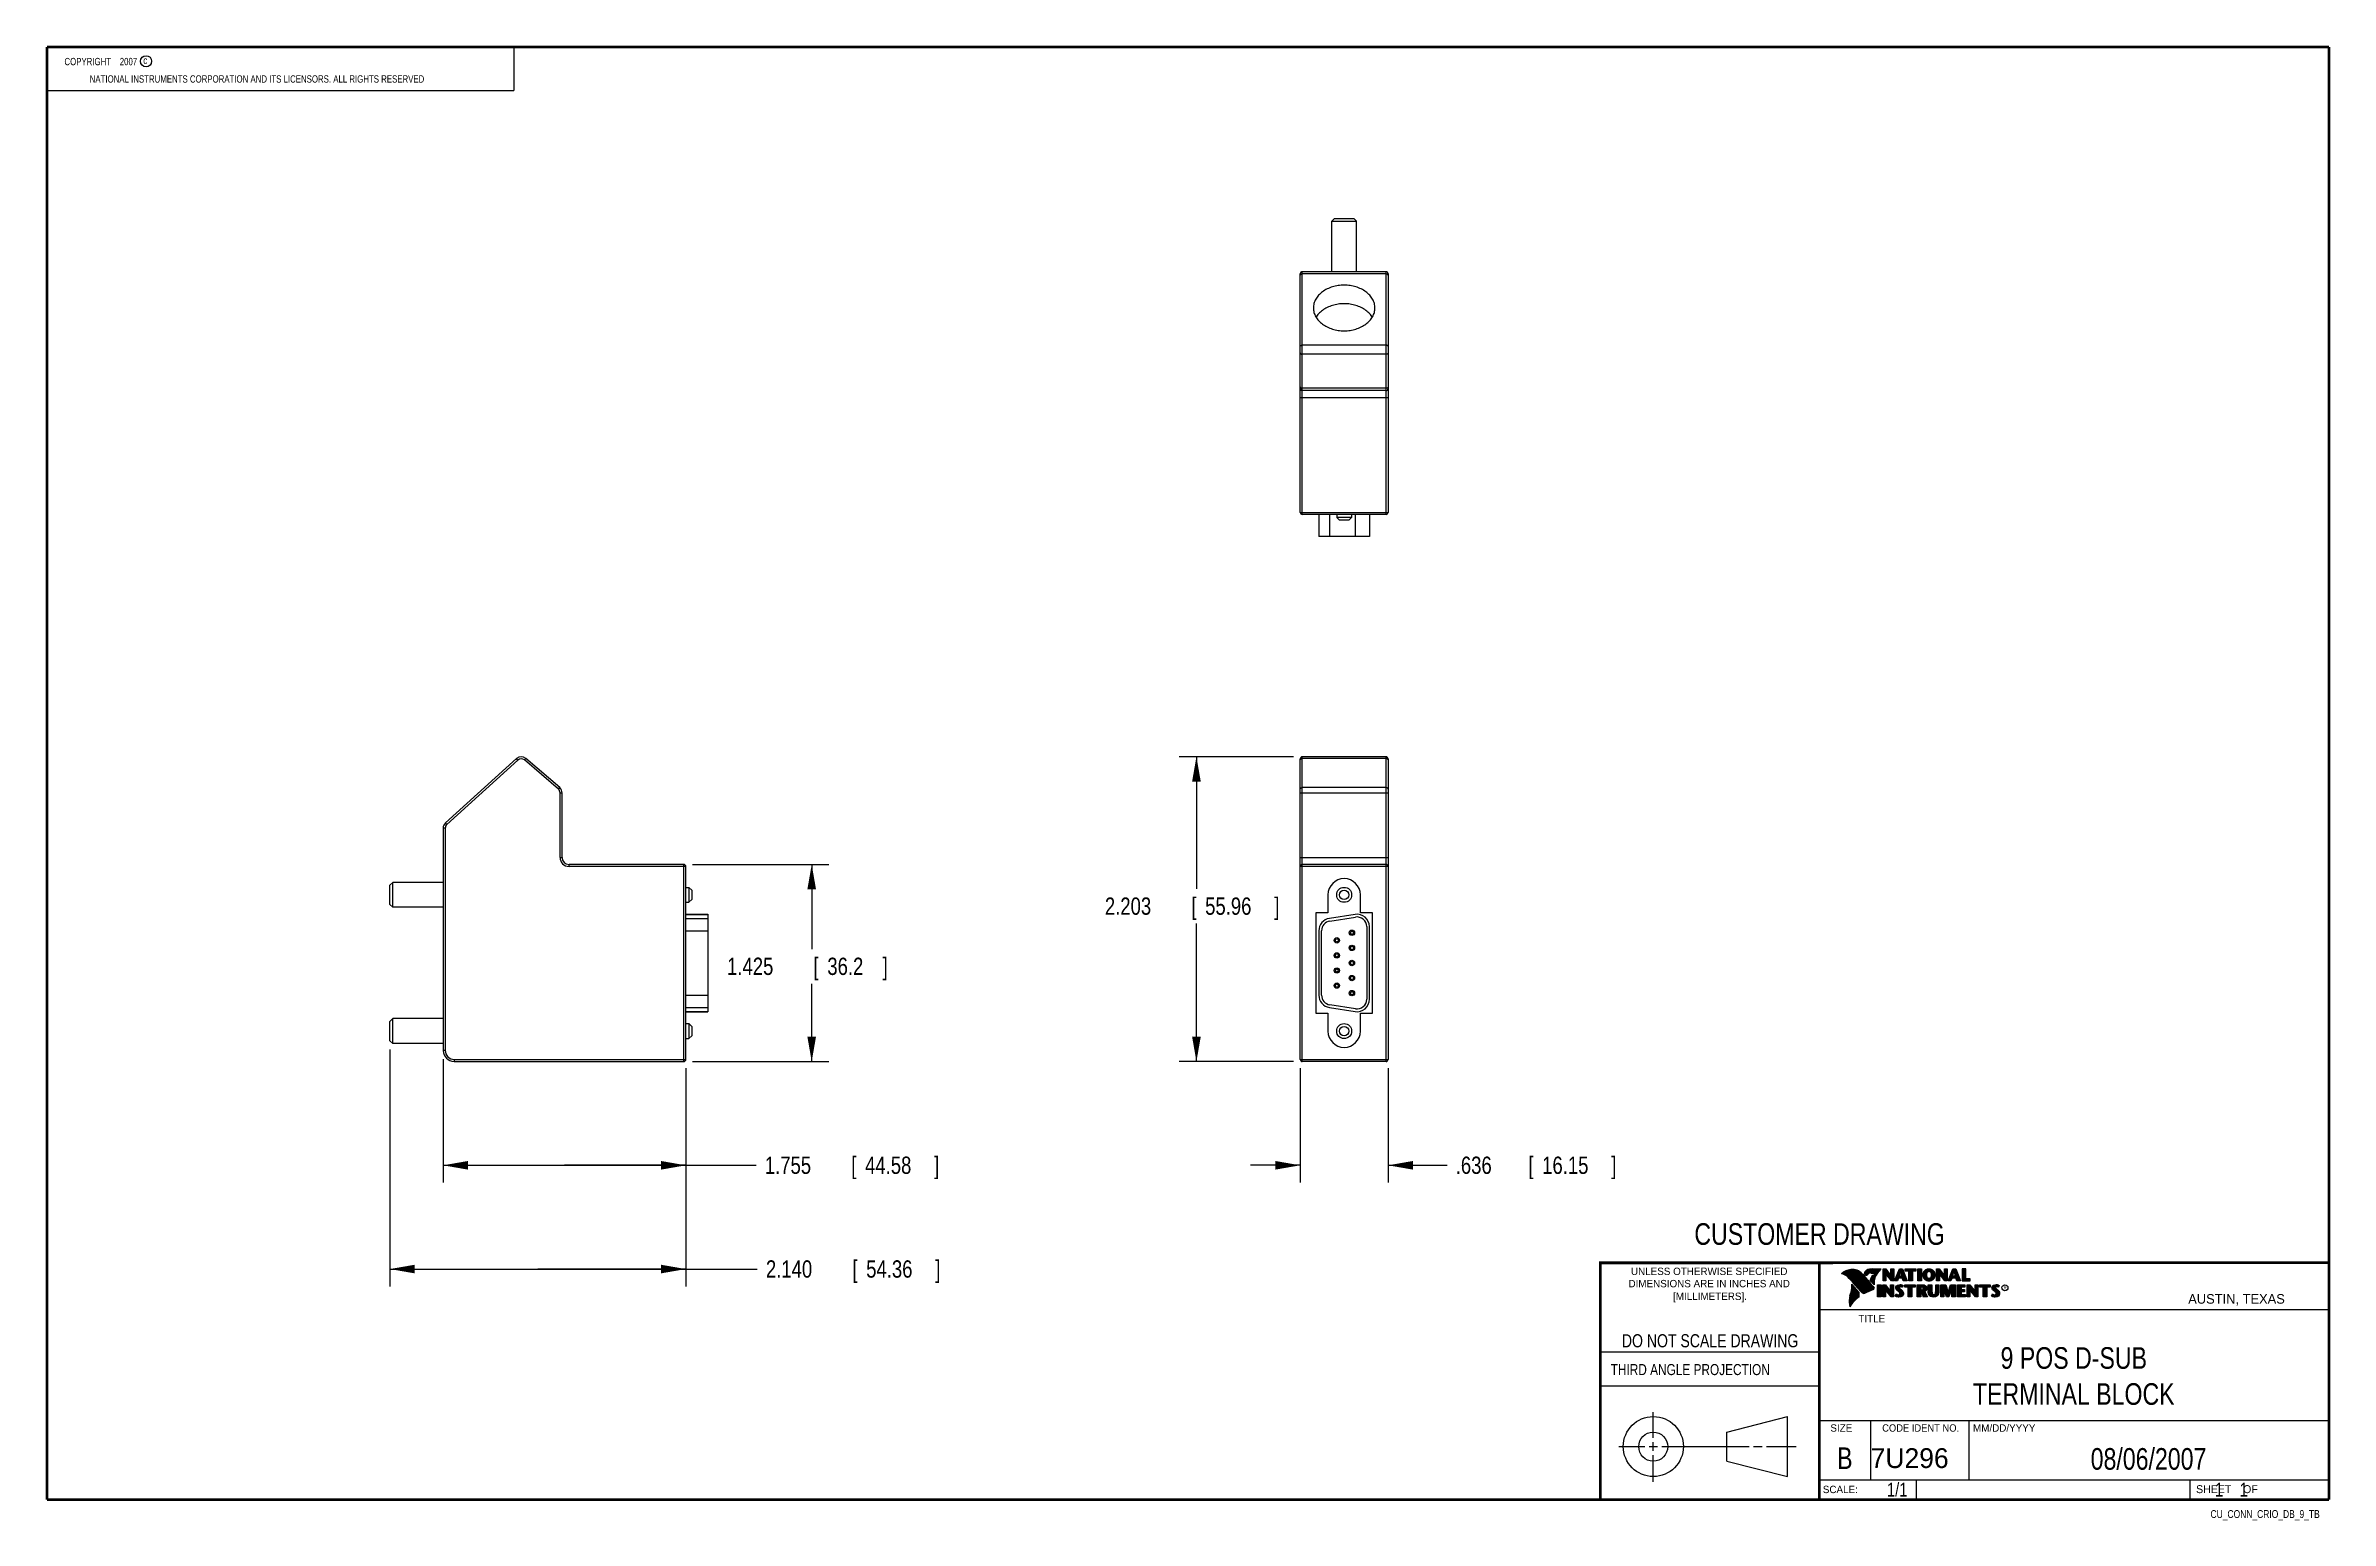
# Model space of a CAD drawing. Header units: inches. Extents: x 0.2 to 16.8, y 0.1 to 10.8.
import ezdxf
from ezdxf.enums import TextEntityAlignment as Align

# ---------------------------------------------------------------- set-up
doc = ezdxf.new("R2010")
doc.units = ezdxf.units.IN
doc.header["$LTSCALE"] = 0.935
doc.header["$MEASUREMENT"] = 0
doc.layers.get('0').update_dxf_attribs({"linetype": 'CONTINUOUS'})
doc.layers.add('DIMENSIONS', color=7, linetype='CONTINUOUS')
doc.styles.get("Standard").update_dxf_attribs({"font": 'txt', "width": 0.8})
doc.dimstyles.new('DIMSTYLE_1', dxfattribs={"dimtxt": 0.125, "dimasz": 0.18, "dimexe": 0.18, "dimexo": 0.0625, "dimgap": 0.09, "dimtad": 0, "dimtih": 1, "dimtoh": 1, "dimdec": 3, "dimzin": 4, "dimdsep": 46, "dimtxsty": 'STANDARD', "dimblk": '_FILLED', "dimblk1": '_FILLED', "dimblk2": '_FILLED', "dimcen": 0.09, "dimadec": 0, "dimazin": 0, "dimtp": 0.01, "dimtm": 0.01, "dimtfac": 1, "dimtdec": 3, "dimtofl": 0, "dimtmove": 0, "dimatfit": 3, "dimldrblk": '_FILLED', "dimfxl": 1, "dimtolj": 1, "dimtzin": 4, "dimarcsym": 0})

msp = doc.modelspace()

# ---------------------------------------------------------------- texts
at = {"color": 2, "linetype": 'CONTINUOUS', "width": 0.8}
for s, height, p in [('c', 0.053, (0.946, 10.6363)), ('NATIONAL INSTRUMENTS CORPORATION AND ITS LICENSORS. ALL RIGHTS RESERVED', 0.053, (0.5583, 10.5016)), ('THIRD ANGLE PROJECTION', 0.08, (11.5564, 1.1584))]:
    msp.add_text(s, height=height, dxfattribs=at).set_placement(p)
at = {"color": 7, "linetype": 'CONTINUOUS', "width": 0.8}
for s, height, p in [('CUSTOMER DRAWING', 0.15625, (13.0668, 2.1001)), ('DO NOT SCALE DRAWING', 0.095, (12.2754, 1.3592)), ('B', 0.1562, (13.2497, 0.4798))]:
    msp.add_text(s, height=height, dxfattribs=at).set_placement(p, align=Align.CENTER)
at = {"color": 2, "linetype": 'CONTINUOUS'}
for s, p in [('DIMENSIONS ARE IN INCHES AND', (12.2688, 1.7933)), ('UNLESS OTHERWISE SPECIFIED', (12.2688, 1.8819)), ('[MILLIMETERS].', (12.2746, 1.7015))]:
    msp.add_text(s, height=0.053254, dxfattribs=at).set_placement(p, align=Align.CENTER)
for s, height, p in [('R', 0.0217, (14.3971, 1.7782)), ('AUSTIN, TEXAS', 0.069617, (15.7327, 1.6745)), ('TITLE', 0.05325, (13.3474, 1.5397)), ('SIZE', 0.05325, (13.1451, 0.7494)), ('MM/DD/YYYY', 0.05325, (14.1765, 0.7494)), ('SCALE:', 0.05325, (13.0904, 0.3053)), ('SHEET    OF', 0.057262, (15.7892, 0.3052))]:
    msp.add_text(s, height=height, dxfattribs=at).set_placement(p)
at = {"color": 2, "linetype": 'CONTINUOUS', "width": 0.95}
msp.add_text('CODE IDENT NO.', height=0.053254, dxfattribs=at).set_placement((13.7978, 0.7494), align=Align.CENTER)
at = {"color": 7, "linetype": 'CONTINUOUS'}
msp.add_text('7U296', height=0.14316, dxfattribs=at).set_placement((13.4363, 0.4866))
at = {"color": 7, "linetype": 'CONTINUOUS', "width": 0.8}
msp.add_text('1/1', height=0.1, dxfattribs=at).set_placement((13.7025, 0.2805), align=Align.RIGHT)
at = {"color": 2, "linetype": 'CONTINUOUS', "width": 0.8}
msp.add_text('CU_CONN_CRIO_DB_9_TB', height=0.057262, dxfattribs=at).set_placement((16.6837, 0.1254), align=Align.RIGHT)
at = {"color": 2, "linetype": 'CONTINUOUS', "insert": (0.3125, 10.6805), "char_height": 0.053, "width": 0.8904, "attachment_point": 1}
msp.add_mtext('    COPYRIGHT    2007', dxfattribs=at)
at = {"color": 7, "linetype": 'CONTINUOUS'}
for s, insert, char_height, width, attachment_point in [('9 POS D-SUB\\PTERMINAL BLOCK', (14.9051, 1.3603), 0.15625, 1.75, 2), ('08/06/2007 ', (15.4455, 0.6307), 0.15625, 1.375, 2), ('    1    1', (15.8075, 0.3805), 0.1, 0.8, 1)]:
    msp.add_mtext(s, dxfattribs=dict(at, insert=insert, char_height=char_height, width=width, attachment_point=attachment_point))

# ---------------------------------------------------------------- blocks, each defined once
blk = doc.blocks.new('_FILLED')
at = {"color": 0, "linetype": 'BYBLOCK'}
blk.add_solid([(0, 0), (-1, 0.174), (-1, -0.174)], dxfattribs=at)
blk = doc.blocks.new('*D0')
at = {"layer": 'DIMENSIONS', "color": 2, "linetype": 'CONTINUOUS'}
for p, q in [((4.917, 4.85), (5.904, 4.85)), ((5.779, 4.85), (5.779, 4.238)), ((5.779, 3.425), (5.779, 3.988)), ((4.917, 3.425), (5.904, 3.425))]:
    blk.add_line(p, q, dxfattribs=at)
at = {"layer": 'DIMENSIONS', "color": 2, "linetype": 'CONTINUOUS', "xscale": 0.18, "yscale": 0.18, "zscale": 0.18}
for p, rotation in [((5.779, 4.85), 90), ((5.779, 3.425), 270)]:
    blk.add_blockref('_FILLED', p, dxfattribs=dict(at, rotation=rotation))
at = {"layer": 'DIMENSIONS', "color": 2, "linetype": 'CONTINUOUS', "width": 0.8}
for s, p in [('1.425', (5.167, 4.051)), ('[', (5.792, 4.051)), ('36.2', (5.892, 4.051)), (']', (6.292, 4.051))]:
    blk.add_text(s, height=0.125, dxfattribs=at).set_placement(p)
blk = doc.blocks.new('*D1')
at = {"layer": 'DIMENSIONS', "color": 2, "linetype": 'CONTINUOUS'}
for p, q in [((3.114, 3.443), (3.114, 2.55)), ((4.869, 3.378), (4.869, 2.55)), ((3.114, 2.675), (3.992, 2.675)), ((4.869, 2.675), (3.992, 2.675)), ((3.992, 2.675), (5.378, 2.675))]:
    blk.add_line(p, q, dxfattribs=at)
at = {"layer": 'DIMENSIONS', "color": 2, "linetype": 'CONTINUOUS', "xscale": 0.18, "yscale": 0.18, "zscale": 0.18, "rotation": 180}
blk.add_blockref('_FILLED', (3.114, 2.675), dxfattribs=at)
at = {"layer": 'DIMENSIONS', "color": 2, "linetype": 'CONTINUOUS', "xscale": 0.18, "yscale": 0.18, "zscale": 0.18}
blk.add_blockref('_FILLED', (4.869, 2.675), dxfattribs=at)
at = {"layer": 'DIMENSIONS', "color": 2, "linetype": 'CONTINUOUS', "width": 0.8}
for s, p in [('1.755', (5.44, 2.613)), ('[', (6.065, 2.613)), ('44.58', (6.165, 2.613)), (']', (6.665, 2.613))]:
    blk.add_text(s, height=0.125, dxfattribs=at).set_placement(p)
blk = doc.blocks.new('*D2')
at = {"layer": 'DIMENSIONS', "color": 2, "linetype": 'CONTINUOUS'}
for p, q in [((9.264, 5.629), (8.436, 5.629)), ((8.561, 5.629), (8.561, 4.673)), ((8.561, 3.425), (8.561, 4.423)), ((9.264, 3.425), (8.436, 3.425))]:
    blk.add_line(p, q, dxfattribs=at)
at = {"layer": 'DIMENSIONS', "color": 2, "linetype": 'CONTINUOUS', "xscale": 0.18, "yscale": 0.18, "zscale": 0.18}
for p, rotation in [((8.561, 5.629), 90), ((8.561, 3.425), 270)]:
    blk.add_blockref('_FILLED', p, dxfattribs=dict(at, rotation=rotation))
at = {"layer": 'DIMENSIONS', "color": 2, "linetype": 'CONTINUOUS', "width": 0.8}
for s, p in [('2.203', (7.899, 4.486)), ('[', (8.524, 4.486)), ('55.96', (8.624, 4.486)), (']', (9.124, 4.486))]:
    blk.add_text(s, height=0.125, dxfattribs=at).set_placement(p)
blk = doc.blocks.new('*D3')
at = {"layer": 'DIMENSIONS', "color": 2, "linetype": 'CONTINUOUS'}
for p, q in [((9.311, 3.378), (9.311, 2.55)), ((9.947, 3.378), (9.947, 2.55)), ((9.311, 2.675), (8.951, 2.675)), ((9.947, 2.675), (10.373, 2.675))]:
    blk.add_line(p, q, dxfattribs=at)
at = {"layer": 'DIMENSIONS', "color": 2, "linetype": 'CONTINUOUS', "xscale": 0.18, "yscale": 0.18, "zscale": 0.18}
blk.add_blockref('_FILLED', (9.311, 2.675), dxfattribs=at)
at = {"layer": 'DIMENSIONS', "color": 2, "linetype": 'CONTINUOUS', "xscale": 0.18, "yscale": 0.18, "zscale": 0.18, "rotation": 180}
blk.add_blockref('_FILLED', (9.947, 2.675), dxfattribs=at)
at = {"layer": 'DIMENSIONS', "color": 2, "linetype": 'CONTINUOUS', "width": 0.8}
for s, p in [('.636', (10.436, 2.613)), ('[', (10.961, 2.613)), ('16.15', (11.061, 2.613)), (']', (11.561, 2.613))]:
    blk.add_text(s, height=0.125, dxfattribs=at).set_placement(p)
blk = doc.blocks.new('*D4')
at = {"layer": 'DIMENSIONS', "color": 2, "linetype": 'CONTINUOUS'}
for p, q in [((2.729, 3.513), (2.729, 1.8)), ((4.869, 3.378), (4.869, 1.8)), ((2.729, 1.925), (3.799, 1.925)), ((4.869, 1.925), (3.799, 1.925)), ((3.799, 1.925), (5.385, 1.925))]:
    blk.add_line(p, q, dxfattribs=at)
at = {"layer": 'DIMENSIONS', "color": 2, "linetype": 'CONTINUOUS', "xscale": 0.18, "yscale": 0.18, "zscale": 0.18, "rotation": 180}
blk.add_blockref('_FILLED', (2.729, 1.925), dxfattribs=at)
at = {"layer": 'DIMENSIONS', "color": 2, "linetype": 'CONTINUOUS', "xscale": 0.18, "yscale": 0.18, "zscale": 0.18}
blk.add_blockref('_FILLED', (4.869, 1.925), dxfattribs=at)
at = {"layer": 'DIMENSIONS', "color": 2, "linetype": 'CONTINUOUS', "width": 0.8}
for s, p in [('2.140', (5.448, 1.863)), ('[', (6.073, 1.863)), ('54.36', (6.173, 1.863)), (']', (6.673, 1.863))]:
    blk.add_text(s, height=0.125, dxfattribs=at).set_placement(p)

# ---------------------------------------------------------------- dimensions: what is measured, and where the dimension line sits
at = {"layer": 'DIMENSIONS', "color": 2, "linetype": 'CONTINUOUS'}
for base, p1, p2, angle, picture, middle in [((8.5612, 5.6285), (9.2637, 3.4252), (9.2637, 5.6285), 90, '*D2', (8.5612, 4.5483)), ((5.7791, 4.8502), (4.9166, 3.4252), (4.9166, 4.8502), 90, '*D0', (5.7791, 4.113)), ((2.7291, 1.9252), (4.8691, 3.3777), (2.7291, 3.5127), 180, '*D4', (6.11, 1.9252))]:
    dim = msp.add_linear_dim(base=base, p1=p1, p2=p2, angle=angle, dimstyle='DIMSTYLE_1', dxfattribs=at)
    dim.commit()
    dim.dimension.update_dxf_attribs({"geometry": picture, "text_midpoint": middle, "dimtype": 160})
for base, p1, p2, picture, middle in [((4.8691, 2.6752), (3.1141, 3.4427), (4.8691, 3.3777), '*D1', (6.1029, 2.6752)), ((9.9472, 2.6752), (9.3112, 3.3777), (9.9472, 3.3777), '*D3', (11.0485, 2.6752))]:
    dim = msp.add_linear_dim(base=base, p1=p1, p2=p2, dimstyle='DIMSTYLE_1', dxfattribs=at)
    dim.commit()
    dim.dimension.update_dxf_attribs({"geometry": picture, "text_midpoint": middle, "dimtype": 160})

# ---------------------------------------------------------------- linework, layer by layer
at = {"color": 2, "linetype": 'CONTINUOUS'}
for p, q in [((0.25, 10.7586), (3.625, 10.7586)), ((0.25, 10.7586), (0.25, 10.4456)), ((3.625, 10.7586), (3.625, 10.4456)), ((0.25, 10.4456), (3.625, 10.4456)), ((13.0652, 1.9695), (16.745, 1.9695)), ((13.0652, 1.9695), (13.0652, 0.2605)), ((13.2311, 1.8934), (13.2311, 1.8949)), ((13.2347, 1.8921), (13.2347, 1.8972)), ((13.2382, 1.8907), (13.2382, 1.8994)), ((13.2418, 1.8892), (13.2418, 1.9015)), ((13.2453, 1.8876), (13.2453, 1.9035)), ((13.2489, 1.8858), (13.2489, 1.9054)), ((13.2524, 1.8839), (13.2524, 1.9069)), ((13.256, 1.8818), (13.256, 1.9084)), ((13.2596, 1.8796), (13.2596, 1.9098)), ((13.2631, 1.8772), (13.2631, 1.9111)), ((13.2667, 1.8747), (13.2667, 1.9124)), ((13.2702, 1.872), (13.2702, 1.9135)), ((13.2738, 1.869), (13.2738, 1.9146)), ((13.2773, 1.8658), (13.2773, 1.9155)), ((13.2809, 1.8624), (13.2809, 1.9164)), ((13.2844, 1.8587), (13.2844, 1.9173)), ((13.288, 1.8549), (13.288, 1.9181)), ((13.2915, 1.851), (13.2915, 1.9188)), ((13.2951, 1.8471), (13.2951, 1.9194)), ((13.2987, 1.8431), (13.2987, 1.9198)), ((13.3022, 1.8391), (13.3022, 1.92)), ((13.3058, 1.8351), (13.3058, 1.9201)), ((13.3093, 1.8311), (13.3093, 1.9201)), ((13.3129, 1.827), (13.3129, 1.9199)), ((13.3164, 1.8229), (13.3164, 1.9196)), ((13.32, 1.8188), (13.32, 1.9192)), ((13.3235, 1.8146), (13.3235, 1.9186)), ((13.3271, 1.8104), (13.3271, 1.9179)), ((13.3306, 1.8062), (13.3306, 1.9172)), ((13.3342, 1.802), (13.3342, 1.9163)), ((13.3378, 1.7978), (13.3378, 1.9151)), ((13.3413, 1.7937), (13.3413, 1.9138)), ((13.3449, 1.7897), (13.3449, 1.9122)), ((13.3484, 1.7856), (13.3484, 1.9103)), ((13.352, 1.7817), (13.352, 1.9081)), ((13.3555, 1.7778), (13.3555, 1.9055)), ((13.3591, 1.7739), (13.3591, 1.9026)), ((13.3626, 1.7701), (13.3626, 1.8991)), ((13.3662, 1.7663), (13.3662, 1.8952)), ((13.3697, 1.7625), (13.3697, 1.8915)), ((13.3733, 1.7588), (13.3733, 1.8878)), ((13.3769, 1.7556), (13.3769, 1.8841)), ((13.3804, 1.7529), (13.3804, 1.8803)), ((13.384, 1.7512), (13.384, 1.8766)), ((13.3875, 1.7509), (13.3875, 1.8728)), ((13.4022, 1.878), (13.3901, 1.8922)), ((13.3911, 1.7518), (13.3911, 1.8691)), ((13.4029, 1.881), (13.3927, 1.893)), ((13.3946, 1.8908), (13.3946, 1.8999)), ((13.3946, 1.7533), (13.3946, 1.8653)), ((13.3982, 1.8866), (13.3982, 1.9062)), ((13.3982, 1.7548), (13.3982, 1.8615)), ((13.4017, 1.8824), (13.4017, 1.9101)), ((13.4017, 1.7563), (13.4017, 1.8574)), ((13.4053, 1.8823), (13.4053, 1.9129)), ((13.4053, 1.7578), (13.4053, 1.8531)), ((13.4088, 1.8844), (13.4088, 1.915)), ((13.4088, 1.7593), (13.4088, 1.8488)), ((13.4124, 1.887), (13.4124, 1.9167)), ((13.4124, 1.7609), (13.4124, 1.8445)), ((13.4159, 1.89), (13.4159, 1.9182)), ((13.4159, 1.7625), (13.4159, 1.8402)), ((13.4195, 1.8937), (13.4195, 1.9193)), ((13.4195, 1.7641), (13.4195, 1.8359)), ((13.4231, 1.8964), (13.4231, 1.9203)), ((13.4231, 1.7657), (13.4231, 1.8316)), ((13.4266, 1.8982), (13.4266, 1.9209)), ((13.4266, 1.7674), (13.4266, 1.8273)), ((13.4302, 1.8995), (13.4302, 1.9214)), ((13.4302, 1.7691), (13.4302, 1.823)), ((13.4414, 1.8328), (13.4319, 1.8437)), ((13.4337, 1.8997), (13.4337, 1.922)), ((13.4337, 1.7708), (13.4337, 1.8187)), ((13.4433, 1.8344), (13.4349, 1.844)), ((13.4373, 1.8991), (13.4373, 1.9224)), ((13.4373, 1.8413), (13.4373, 1.8491)), ((13.4408, 1.898), (13.4408, 1.9228)), ((13.4408, 1.8372), (13.4408, 1.8572)), ((13.4444, 1.8972), (13.4444, 1.9231)), ((13.4444, 1.8331), (13.4444, 1.8665)), ((13.4479, 1.8969), (13.4479, 1.9234)), ((13.4479, 1.8288), (13.4479, 1.873)), ((13.4515, 1.8966), (13.4515, 1.9236)), ((13.4515, 1.8247), (13.4515, 1.8764)), ((13.4529, 1.9261), (13.5132, 1.9271)), ((13.453, 1.9236), (13.5067, 1.9245)), ((13.455, 1.8965), (13.455, 1.9237)), ((13.455, 1.8207), (13.455, 1.878)), ((13.4586, 1.8964), (13.4586, 1.9237)), ((13.4586, 1.8303), (13.4586, 1.879)), ((13.4622, 1.8957), (13.4622, 1.9238)), ((13.4622, 1.8535), (13.4622, 1.8795)), ((13.4657, 1.8935), (13.4657, 1.9238)), ((13.4657, 1.8636), (13.4657, 1.8798)), ((13.4693, 1.872), (13.4693, 1.9239)), ((13.4728, 1.8794), (13.4728, 1.9239)), ((13.4764, 1.8859), (13.4764, 1.924)), ((13.4799, 1.8919), (13.4799, 1.924)), ((13.4835, 1.8973), (13.4835, 1.9241)), ((13.487, 1.9023), (13.487, 1.9242)), ((13.4906, 1.9069), (13.4906, 1.9242)), ((13.4941, 1.9112), (13.4941, 1.9243)), ((13.4977, 1.9153), (13.4977, 1.9243)), ((13.5013, 1.9191), (13.5013, 1.9244)), ((13.5261, 1.9263), (13.5451, 1.9263)), ((13.5261, 1.839), (13.5261, 1.9263)), ((13.5466, 1.839), (13.5261, 1.839)), ((13.5286, 1.9237), (13.5439, 1.9237)), ((13.5286, 1.8415), (13.5286, 1.9237)), ((13.5441, 1.8415), (13.5286, 1.8415)), ((13.5332, 1.8415), (13.5332, 1.9237)), ((13.5367, 1.8415), (13.5367, 1.9237)), ((13.5402, 1.8415), (13.5402, 1.9237)), ((13.5441, 1.8976), (13.5437, 1.9237)), ((13.5439, 1.9237), (13.5854, 1.869)), ((13.5873, 1.8415), (13.5441, 1.8976)), ((13.5441, 1.8976), (13.5441, 1.8415)), ((13.5451, 1.9263), (13.5829, 1.8765)), ((13.586, 1.839), (13.5466, 1.8902)), ((13.5466, 1.8902), (13.5466, 1.839)), ((13.5471, 1.8936), (13.5471, 1.9194)), ((13.5506, 1.8891), (13.5506, 1.9149)), ((13.5541, 1.8846), (13.5541, 1.9103)), ((13.5576, 1.8801), (13.5576, 1.9057)), ((13.561, 1.8756), (13.561, 1.9011)), ((13.5645, 1.8711), (13.5645, 1.8965)), ((13.568, 1.8665), (13.568, 1.8919)), ((13.5715, 1.862), (13.5715, 1.8874)), ((13.575, 1.8575), (13.575, 1.8828)), ((13.5784, 1.853), (13.5784, 1.8782)), ((13.5819, 1.8485), (13.5819, 1.8736)), ((13.5829, 1.9263), (13.6036, 1.9263)), ((13.5829, 1.8765), (13.5829, 1.9263)), ((13.5854, 1.9237), (13.6011, 1.9237)), ((13.5854, 1.869), (13.5854, 1.9237)), ((13.5854, 1.844), (13.5854, 1.869)), ((13.6036, 1.839), (13.586, 1.839)), ((13.6011, 1.8415), (13.5873, 1.8415)), ((13.5889, 1.8415), (13.5889, 1.9237)), ((13.5923, 1.8415), (13.5923, 1.9237)), ((13.5958, 1.8415), (13.5958, 1.9237)), ((13.5993, 1.8415), (13.5993, 1.9237)), ((13.6011, 1.9237), (13.6011, 1.8415)), ((13.6036, 1.9263), (13.6036, 1.839)), ((13.6088, 1.839), (13.6444, 1.9262)), ((13.6294, 1.839), (13.6088, 1.839)), ((13.6125, 1.8415), (13.6461, 1.9237)), ((13.6277, 1.8415), (13.6125, 1.8415)), ((13.6167, 1.8415), (13.6167, 1.8516)), ((13.6201, 1.8415), (13.6201, 1.8601)), ((13.6236, 1.8415), (13.6236, 1.8686)), ((13.6271, 1.8415), (13.6271, 1.8771)), ((13.6361, 1.8623), (13.6277, 1.8415)), ((13.6378, 1.8598), (13.6294, 1.839)), ((13.6306, 1.8486), (13.6306, 1.8857)), ((13.634, 1.8573), (13.634, 1.8942)), ((13.6665, 1.8623), (13.6361, 1.8623)), ((13.6375, 1.8623), (13.6375, 1.9027)), ((13.6647, 1.8598), (13.6378, 1.8598)), ((13.6388, 1.8711), (13.65, 1.9073)), ((13.6639, 1.8711), (13.6388, 1.8711)), ((13.641, 1.8781), (13.641, 1.9112)), ((13.641, 1.8623), (13.641, 1.8711)), ((13.6423, 1.8736), (13.6519, 1.9048)), ((13.6606, 1.8736), (13.6423, 1.8736)), ((13.6444, 1.9262), (13.6664, 1.9262)), ((13.6445, 1.8893), (13.6445, 1.9197)), ((13.6445, 1.8623), (13.6445, 1.8711)), ((13.6461, 1.9237), (13.6647, 1.9237)), ((13.6479, 1.9006), (13.6479, 1.9237)), ((13.6479, 1.8623), (13.6479, 1.8711)), ((13.65, 1.9073), (13.6541, 1.9073)), ((13.6514, 1.9073), (13.6514, 1.9237)), ((13.6514, 1.8623), (13.6514, 1.8711)), ((13.6519, 1.9048), (13.6521, 1.9048)), ((13.6521, 1.9048), (13.6606, 1.8736)), ((13.6541, 1.9073), (13.6639, 1.8711)), ((13.6549, 1.9043), (13.6549, 1.9237)), ((13.6549, 1.8623), (13.6549, 1.8711)), ((13.6584, 1.8915), (13.6584, 1.9237)), ((13.6584, 1.8623), (13.6584, 1.8711)), ((13.6618, 1.8787), (13.6618, 1.9237)), ((13.6618, 1.8623), (13.6618, 1.8711)), ((13.6647, 1.9237), (13.6959, 1.8415)), ((13.6717, 1.839), (13.6647, 1.8598)), ((13.6653, 1.8623), (13.6653, 1.922)), ((13.6664, 1.9262), (13.6995, 1.839)), ((13.6735, 1.8415), (13.6665, 1.8623)), ((13.6688, 1.8555), (13.6688, 1.9128)), ((13.6995, 1.839), (13.6717, 1.839)), ((13.6723, 1.8452), (13.6723, 1.9037)), ((13.6959, 1.8415), (13.6735, 1.8415)), ((13.6757, 1.8415), (13.6757, 1.8945)), ((13.6792, 1.8415), (13.6792, 1.8854)), ((13.6827, 1.8415), (13.6827, 1.8762)), ((13.6862, 1.8415), (13.6862, 1.8671)), ((13.6866, 1.9262), (13.7634, 1.9262)), ((13.6866, 1.9099), (13.6866, 1.9262)), ((13.7118, 1.9099), (13.6866, 1.9099)), ((13.6891, 1.9237), (13.7609, 1.9237)), ((13.6891, 1.9125), (13.6891, 1.9237)), ((13.7143, 1.9125), (13.6891, 1.9125)), ((13.6896, 1.8415), (13.6896, 1.8579)), ((13.6931, 1.9125), (13.6931, 1.9237)), ((13.6931, 1.8415), (13.6931, 1.8488)), ((13.6966, 1.9125), (13.6966, 1.9237)), ((13.7001, 1.9125), (13.7001, 1.9237)), ((13.7035, 1.9125), (13.7035, 1.9237)), ((13.707, 1.9125), (13.707, 1.9237)), ((13.7105, 1.9125), (13.7105, 1.9237)), ((13.7118, 1.839), (13.7118, 1.9099)), ((13.7382, 1.839), (13.7118, 1.839)), ((13.7143, 1.9125), (13.714, 1.9237)), ((13.7143, 1.8415), (13.7143, 1.9125)), ((13.7357, 1.8415), (13.7143, 1.8415)), ((13.7174, 1.8415), (13.7174, 1.9237)), ((13.7209, 1.8415), (13.7209, 1.9237)), ((13.7244, 1.8415), (13.7244, 1.9237)), ((13.7279, 1.8415), (13.7279, 1.9237)), ((13.7313, 1.8415), (13.7313, 1.9237)), ((13.7357, 1.9125), (13.7348, 1.9237)), ((13.7609, 1.9125), (13.7357, 1.9125)), ((13.7357, 1.9125), (13.7357, 1.8415)), ((13.7634, 1.9099), (13.7382, 1.9099)), ((13.7382, 1.9099), (13.7382, 1.839)), ((13.7383, 1.9125), (13.7383, 1.9237)), ((13.7418, 1.9125), (13.7418, 1.9237)), ((13.7452, 1.9125), (13.7452, 1.9237)), ((13.7487, 1.9125), (13.7487, 1.9237)), ((13.7522, 1.9125), (13.7522, 1.9237)), ((13.7557, 1.9125), (13.7557, 1.9237)), ((13.7591, 1.9125), (13.7591, 1.9237)), ((13.7609, 1.9237), (13.7609, 1.9125)), ((13.7634, 1.9262), (13.7634, 1.9099)), ((13.7768, 1.9262), (13.8031, 1.9262)), ((13.7768, 1.839), (13.7768, 1.9262)), ((13.8031, 1.839), (13.7768, 1.839)), ((13.7794, 1.9237), (13.8006, 1.9237)), ((13.7794, 1.8415), (13.7794, 1.9237)), ((13.8006, 1.8415), (13.7794, 1.8415)), ((13.7835, 1.8415), (13.7835, 1.9237)), ((13.787, 1.8415), (13.787, 1.9237)), ((13.7904, 1.8415), (13.7904, 1.9237)), ((13.7939, 1.8415), (13.7939, 1.9237)), ((13.7974, 1.8415), (13.7974, 1.9237)), ((13.8006, 1.9237), (13.8006, 1.8415)), ((13.8031, 1.9262), (13.8031, 1.839)), ((13.8154, 1.8853), (13.8155, 1.8871)), ((13.8154, 1.8834), (13.8154, 1.8853)), ((13.8154, 1.8816), (13.8154, 1.8834)), ((13.8155, 1.8797), (13.8154, 1.8816)), ((13.8155, 1.8871), (13.8157, 1.8889)), ((13.8157, 1.8779), (13.8155, 1.8797)), ((13.8157, 1.8889), (13.8159, 1.8907)), ((13.8159, 1.876), (13.8157, 1.8779)), ((13.8159, 1.8907), (13.8161, 1.8924)), ((13.8162, 1.8742), (13.8159, 1.876)), ((13.8161, 1.8924), (13.8165, 1.8941)), ((13.8166, 1.8724), (13.8162, 1.8742)), ((13.8165, 1.8941), (13.8169, 1.8958)), ((13.817, 1.8706), (13.8166, 1.8724)), ((13.8169, 1.8958), (13.8174, 1.8975)), ((13.8174, 1.8689), (13.817, 1.8706)), ((13.8174, 1.8975), (13.8179, 1.8991)), ((13.8179, 1.8672), (13.8174, 1.8689)), ((13.8179, 1.8991), (13.8185, 1.9006)), ((13.8179, 1.8852), (13.818, 1.8869)), ((13.8179, 1.8834), (13.8179, 1.8852)), ((13.818, 1.8817), (13.8179, 1.8834)), ((13.8185, 1.8655), (13.8179, 1.8672)), ((13.818, 1.8869), (13.8182, 1.8886)), ((13.8181, 1.8799), (13.818, 1.8817)), ((13.8182, 1.8781), (13.8181, 1.8799)), ((13.8182, 1.8886), (13.8184, 1.8903)), ((13.8184, 1.8764), (13.8182, 1.8781)), ((13.8184, 1.8903), (13.8186, 1.892)), ((13.8187, 1.8746), (13.8184, 1.8764)), ((13.8185, 1.9006), (13.8191, 1.9021)), ((13.8191, 1.8639), (13.8185, 1.8655)), ((13.8186, 1.892), (13.819, 1.8936)), ((13.8191, 1.8729), (13.8187, 1.8746)), ((13.819, 1.8936), (13.8193, 1.8952)), ((13.8191, 1.9021), (13.8198, 1.9036)), ((13.8194, 1.8712), (13.8191, 1.8729)), ((13.8198, 1.8623), (13.8191, 1.8639)), ((13.8193, 1.8952), (13.8198, 1.8967)), ((13.8199, 1.8696), (13.8194, 1.8712)), ((13.8198, 1.9036), (13.8206, 1.9051)), ((13.8198, 1.8967), (13.8203, 1.8982)), ((13.8205, 1.8607), (13.8198, 1.8623)), ((13.8204, 1.8679), (13.8199, 1.8696)), ((13.8203, 1.8982), (13.8208, 1.8997)), ((13.8209, 1.8664), (13.8204, 1.8679)), ((13.8213, 1.8592), (13.8205, 1.8607)), ((13.8206, 1.9051), (13.8214, 1.9065)), ((13.8208, 1.8997), (13.8214, 1.9011)), ((13.8209, 1.8664), (13.8208, 1.8997)), ((13.8215, 1.8648), (13.8209, 1.8664)), ((13.8221, 1.8578), (13.8213, 1.8592)), ((13.8214, 1.9065), (13.8223, 1.9079)), ((13.8214, 1.9011), (13.8221, 1.9025)), ((13.8221, 1.8633), (13.8215, 1.8648)), ((13.8221, 1.9025), (13.8228, 1.9038)), ((13.8228, 1.8619), (13.8221, 1.8633)), ((13.823, 1.8563), (13.8221, 1.8578)), ((13.8223, 1.9079), (13.8232, 1.9092)), ((13.8228, 1.9038), (13.8236, 1.9052)), ((13.8235, 1.8604), (13.8228, 1.8619)), ((13.8239, 1.855), (13.823, 1.8563)), ((13.8232, 1.9092), (13.8243, 1.9106)), ((13.8243, 1.8591), (13.8235, 1.8604)), ((13.8236, 1.9052), (13.8244, 1.9065)), ((13.8249, 1.8536), (13.8239, 1.855)), ((13.8243, 1.9106), (13.8253, 1.9119)), ((13.8243, 1.8591), (13.8244, 1.9065)), ((13.8251, 1.8577), (13.8243, 1.8591)), ((13.8244, 1.9065), (13.8253, 1.9077)), ((13.826, 1.8523), (13.8249, 1.8536)), ((13.826, 1.8564), (13.8251, 1.8577)), ((13.8253, 1.9119), (13.8265, 1.9132)), ((13.8253, 1.9077), (13.8262, 1.909)), ((13.8269, 1.8552), (13.826, 1.8564)), ((13.8271, 1.8511), (13.826, 1.8523)), ((13.8262, 1.909), (13.8273, 1.9102)), ((13.8265, 1.9132), (13.8276, 1.9144)), ((13.8279, 1.854), (13.8269, 1.8552)), ((13.8282, 1.8499), (13.8271, 1.8511)), ((13.8273, 1.9102), (13.8283, 1.9114)), ((13.8276, 1.9144), (13.8288, 1.9156)), ((13.8279, 1.854), (13.8283, 1.9114)), ((13.8289, 1.8528), (13.8279, 1.854)), ((13.8294, 1.8487), (13.8282, 1.8499)), ((13.8283, 1.9114), (13.8294, 1.9126)), ((13.8288, 1.9156), (13.8301, 1.9167)), ((13.83, 1.8517), (13.8289, 1.8528)), ((13.8294, 1.9126), (13.8306, 1.9137)), ((13.8306, 1.8476), (13.8294, 1.8487)), ((13.8311, 1.8506), (13.83, 1.8517)), ((13.8301, 1.9167), (13.8314, 1.9178)), ((13.8306, 1.9137), (13.8318, 1.9148)), ((13.8319, 1.8466), (13.8306, 1.8476)), ((13.8311, 1.8506), (13.8318, 1.9148)), ((13.8323, 1.8496), (13.8311, 1.8506)), ((13.8314, 1.9178), (13.8327, 1.9188)), ((13.8318, 1.9148), (13.833, 1.9158)), ((13.8332, 1.8456), (13.8319, 1.8466)), ((13.8335, 1.8486), (13.8323, 1.8496)), ((13.8327, 1.9188), (13.834, 1.9198)), ((13.833, 1.9158), (13.8342, 1.9168)), ((13.8346, 1.8447), (13.8332, 1.8456)), ((13.8347, 1.8477), (13.8335, 1.8486)), ((13.834, 1.9198), (13.8354, 1.9207)), ((13.8342, 1.9168), (13.8355, 1.9177)), ((13.836, 1.8438), (13.8346, 1.8447)), ((13.8347, 1.8477), (13.8355, 1.9177)), ((13.836, 1.8468), (13.8347, 1.8477)), ((13.8354, 1.9207), (13.8368, 1.9215)), ((13.8355, 1.9177), (13.8368, 1.9185)), ((13.8373, 1.846), (13.836, 1.8468)), ((13.8374, 1.843), (13.836, 1.8438)), ((13.8368, 1.9215), (13.8382, 1.9223)), ((13.8368, 1.9185), (13.8381, 1.9193)), ((13.8386, 1.8452), (13.8373, 1.846)), ((13.839, 1.8423), (13.8374, 1.843)), ((13.8381, 1.9193), (13.8394, 1.92)), ((13.8386, 1.8452), (13.8381, 1.9193)), ((13.8382, 1.9223), (13.8397, 1.923)), ((13.84, 1.8445), (13.8386, 1.8452)), ((13.8405, 1.8416), (13.839, 1.8423)), ((13.8394, 1.92), (13.8408, 1.9207)), ((13.8397, 1.923), (13.8412, 1.9237)), ((13.8397, 1.8857), (13.8398, 1.8868)), ((13.8397, 1.8845), (13.8397, 1.8857)), ((13.8397, 1.8833), (13.8397, 1.8845)), ((13.8397, 1.8821), (13.8397, 1.8833)), ((13.8397, 1.8809), (13.8397, 1.8821)), ((13.8398, 1.8796), (13.8397, 1.8809)), ((13.8398, 1.8868), (13.8399, 1.888)), ((13.8399, 1.8784), (13.8398, 1.8796)), ((13.8399, 1.888), (13.84, 1.8891)), ((13.84, 1.8773), (13.8399, 1.8784)), ((13.84, 1.8891), (13.8401, 1.8902)), ((13.8401, 1.8761), (13.84, 1.8773)), ((13.8415, 1.8439), (13.84, 1.8445)), ((13.8401, 1.8902), (13.8402, 1.8913)), ((13.8402, 1.8749), (13.8401, 1.8761)), ((13.8402, 1.8913), (13.8403, 1.8924)), ((13.8404, 1.8738), (13.8402, 1.8749)), ((13.8403, 1.8924), (13.8405, 1.8934)), ((13.8405, 1.8727), (13.8404, 1.8738)), ((13.8405, 1.8934), (13.8407, 1.8944)), ((13.8407, 1.8716), (13.8405, 1.8727)), ((13.8421, 1.8409), (13.8405, 1.8416)), ((13.8407, 1.8944), (13.8409, 1.8954)), ((13.841, 1.8706), (13.8407, 1.8716)), ((13.8408, 1.9207), (13.8422, 1.9213)), ((13.8409, 1.8954), (13.8411, 1.8963)), ((13.8412, 1.8696), (13.841, 1.8706)), ((13.8411, 1.8963), (13.8414, 1.8972)), ((13.8412, 1.9237), (13.8427, 1.9243)), ((13.8414, 1.8686), (13.8412, 1.8696)), ((13.8414, 1.8972), (13.8416, 1.8981)), ((13.8417, 1.8677), (13.8414, 1.8686)), ((13.8415, 1.8439), (13.8417, 1.8678)), ((13.843, 1.8433), (13.8415, 1.8439)), ((13.8416, 1.8981), (13.8419, 1.899)), ((13.842, 1.8667), (13.8417, 1.8677)), ((13.8419, 1.899), (13.8422, 1.8999)), ((13.842, 1.8991), (13.8422, 1.9213)), ((13.8423, 1.8658), (13.842, 1.8667)), ((13.8438, 1.8404), (13.8421, 1.8409)), ((13.8422, 1.9213), (13.8436, 1.9219)), ((13.8422, 1.8999), (13.8426, 1.9007)), ((13.8422, 1.8844), (13.8423, 1.8856)), ((13.8422, 1.8833), (13.8422, 1.8844)), ((13.8422, 1.8821), (13.8422, 1.8833)), ((13.8423, 1.8809), (13.8422, 1.8821)), ((13.8423, 1.8867), (13.8424, 1.8878)), ((13.8423, 1.8856), (13.8423, 1.8867)), ((13.8423, 1.8798), (13.8423, 1.8809)), ((13.8424, 1.8786), (13.8423, 1.8798)), ((13.8427, 1.865), (13.8423, 1.8658)), ((13.8424, 1.8878), (13.8425, 1.8889)), ((13.8425, 1.8775), (13.8424, 1.8786)), ((13.8425, 1.8889), (13.8426, 1.89)), ((13.8426, 1.8764), (13.8425, 1.8775)), ((13.8426, 1.9007), (13.843, 1.9016)), ((13.8426, 1.89), (13.8427, 1.891)), ((13.8427, 1.8753), (13.8426, 1.8764)), ((13.8427, 1.9243), (13.8443, 1.9248)), ((13.8427, 1.891), (13.8428, 1.892)), ((13.8429, 1.8742), (13.8427, 1.8753)), ((13.8431, 1.8641), (13.8427, 1.865)), ((13.8428, 1.892), (13.843, 1.893)), ((13.843, 1.8731), (13.8429, 1.8742)), ((13.843, 1.9016), (13.8434, 1.9024)), ((13.843, 1.893), (13.8432, 1.8939)), ((13.8432, 1.8721), (13.843, 1.8731)), ((13.8445, 1.8428), (13.843, 1.8433)), ((13.8434, 1.8633), (13.8431, 1.8641)), ((13.8432, 1.8939), (13.8434, 1.8948)), ((13.8434, 1.8712), (13.8432, 1.8721)), ((13.8434, 1.9024), (13.8438, 1.9032)), ((13.8434, 1.8948), (13.8436, 1.8957)), ((13.8436, 1.8702), (13.8434, 1.8712)), ((13.8439, 1.8625), (13.8434, 1.8633)), ((13.8436, 1.9219), (13.8451, 1.9224)), ((13.8436, 1.8957), (13.8438, 1.8965)), ((13.8439, 1.8693), (13.8436, 1.8702)), ((13.8438, 1.9032), (13.8443, 1.904)), ((13.8438, 1.8965), (13.844, 1.8974)), ((13.8455, 1.8399), (13.8438, 1.8404)), ((13.8441, 1.8684), (13.8439, 1.8693)), ((13.8443, 1.8617), (13.8439, 1.8625)), ((13.844, 1.8974), (13.8443, 1.8982)), ((13.8444, 1.8676), (13.8441, 1.8684)), ((13.8443, 1.9248), (13.8459, 1.9253)), ((13.8443, 1.904), (13.8447, 1.9047)), ((13.8443, 1.8982), (13.8446, 1.899)), ((13.8448, 1.8609), (13.8443, 1.8617)), ((13.8447, 1.8667), (13.8444, 1.8676)), ((13.8462, 1.8423), (13.8445, 1.8428)), ((13.8446, 1.899), (13.8449, 1.8997)), ((13.8447, 1.9047), (13.8453, 1.9055)), ((13.845, 1.8659), (13.8447, 1.8667)), ((13.8453, 1.8602), (13.8448, 1.8609)), ((13.8449, 1.8997), (13.8453, 1.9005)), ((13.8454, 1.8651), (13.845, 1.8659)), ((13.8451, 1.9224), (13.8466, 1.9229)), ((13.8453, 1.9055), (13.8451, 1.9224)), ((13.8453, 1.9055), (13.8458, 1.9062)), ((13.8453, 1.9005), (13.8456, 1.9012)), ((13.8458, 1.8595), (13.8453, 1.8602)), ((13.8457, 1.8644), (13.8454, 1.8651)), ((13.8473, 1.8395), (13.8455, 1.8399)), ((13.8456, 1.9012), (13.846, 1.902)), ((13.8461, 1.8637), (13.8457, 1.8644)), ((13.8458, 1.9062), (13.8464, 1.9068)), ((13.8464, 1.8588), (13.8458, 1.8595)), ((13.846, 1.8424), (13.8458, 1.8595)), ((13.8459, 1.9253), (13.8476, 1.9257)), ((13.846, 1.902), (13.8464, 1.9027)), ((13.8465, 1.863), (13.8461, 1.8637)), ((13.8478, 1.8419), (13.8462, 1.8423)), ((13.8464, 1.9068), (13.847, 1.9074)), ((13.8464, 1.9027), (13.8468, 1.9033)), ((13.847, 1.8581), (13.8464, 1.8588)), ((13.8469, 1.8623), (13.8465, 1.863)), ((13.8466, 1.9229), (13.8481, 1.9233)), ((13.8468, 1.9033), (13.8473, 1.9039)), ((13.8473, 1.8617), (13.8469, 1.8623)), ((13.847, 1.9074), (13.8477, 1.908)), ((13.8477, 1.8575), (13.847, 1.8581)), ((13.8473, 1.9039), (13.8478, 1.9045)), ((13.8478, 1.8611), (13.8473, 1.8617)), ((13.8491, 1.8391), (13.8473, 1.8395)), ((13.8476, 1.9257), (13.8492, 1.9261)), ((13.8477, 1.908), (13.8483, 1.9086)), ((13.8483, 1.857), (13.8477, 1.8575)), ((13.8478, 1.9045), (13.8482, 1.9051)), ((13.8483, 1.8605), (13.8478, 1.8611)), ((13.8495, 1.8416), (13.8478, 1.8419)), ((13.8481, 1.9233), (13.8497, 1.9236)), ((13.8482, 1.9051), (13.8488, 1.9056)), ((13.8483, 1.9086), (13.849, 1.9091)), ((13.8488, 1.8599), (13.8483, 1.8605)), ((13.849, 1.8564), (13.8483, 1.857)), ((13.8488, 1.9056), (13.8493, 1.9061)), ((13.8494, 1.8594), (13.8488, 1.8599)), ((13.849, 1.9091), (13.8497, 1.9095)), ((13.8498, 1.8559), (13.849, 1.8564)), ((13.8509, 1.8388), (13.8491, 1.8391)), ((13.8492, 1.9261), (13.8509, 1.9264)), ((13.8493, 1.9061), (13.8498, 1.9065)), ((13.8499, 1.8589), (13.8494, 1.8594)), ((13.8495, 1.9094), (13.8495, 1.9236)), ((13.8495, 1.8416), (13.8495, 1.8561)), ((13.8513, 1.8413), (13.8495, 1.8416)), ((13.8497, 1.9236), (13.8513, 1.9239)), ((13.8497, 1.9095), (13.8505, 1.9099)), ((13.8498, 1.9065), (13.8504, 1.9069)), ((13.8505, 1.8555), (13.8498, 1.8559)), ((13.8505, 1.8585), (13.8499, 1.8589)), ((13.8504, 1.9069), (13.851, 1.9073)), ((13.8505, 1.9099), (13.8512, 1.9103)), ((13.8511, 1.8581), (13.8505, 1.8585)), ((13.8513, 1.8551), (13.8505, 1.8555)), ((13.8509, 1.9264), (13.8527, 1.9266)), ((13.8528, 1.8386), (13.8509, 1.8388)), ((13.851, 1.9073), (13.8516, 1.9077)), ((13.8518, 1.8577), (13.8511, 1.8581)), ((13.8512, 1.9103), (13.852, 1.9106)), ((13.8513, 1.9239), (13.853, 1.9241)), ((13.8521, 1.8547), (13.8513, 1.8551)), ((13.853, 1.8411), (13.8513, 1.8413)), ((13.8516, 1.9077), (13.8523, 1.908)), ((13.8524, 1.8574), (13.8518, 1.8577)), ((13.852, 1.9106), (13.8528, 1.9109)), ((13.853, 1.8544), (13.8521, 1.8547)), ((13.8523, 1.908), (13.8529, 1.9083)), ((13.8531, 1.8571), (13.8524, 1.8574)), ((13.8527, 1.9266), (13.8544, 1.9268)), ((13.8528, 1.9109), (13.8536, 1.9111)), ((13.8547, 1.8384), (13.8528, 1.8386)), ((13.8529, 1.9083), (13.8536, 1.9085)), ((13.853, 1.9241), (13.8546, 1.9243)), ((13.853, 1.9109), (13.853, 1.9241)), ((13.8538, 1.8542), (13.853, 1.8544)), ((13.853, 1.8411), (13.853, 1.8544)), ((13.8548, 1.841), (13.853, 1.8411)), ((13.8538, 1.8568), (13.8531, 1.8571)), ((13.8536, 1.9111), (13.8545, 1.9113)), ((13.8536, 1.9085), (13.8543, 1.9087)), ((13.8545, 1.8566), (13.8538, 1.8568)), ((13.8547, 1.854), (13.8538, 1.8542)), ((13.8543, 1.9087), (13.855, 1.9089)), ((13.8544, 1.9268), (13.8561, 1.9269)), ((13.8545, 1.9113), (13.8553, 1.9115)), ((13.8552, 1.8564), (13.8545, 1.8566)), ((13.8546, 1.9243), (13.8563, 1.9244)), ((13.8556, 1.8538), (13.8547, 1.854)), ((13.8565, 1.8384), (13.8547, 1.8384)), ((13.8566, 1.8409), (13.8548, 1.841)), ((13.855, 1.9089), (13.8557, 1.909)), ((13.8559, 1.8563), (13.8552, 1.8564)), ((13.8553, 1.9115), (13.8562, 1.9116)), ((13.8565, 1.8537), (13.8556, 1.8538)), ((13.8557, 1.909), (13.8565, 1.9091)), ((13.8567, 1.8562), (13.8559, 1.8563)), ((13.8561, 1.9269), (13.8579, 1.927)), ((13.8562, 1.9116), (13.8571, 1.9117)), ((13.8563, 1.9244), (13.8579, 1.9245)), ((13.8565, 1.9116), (13.8565, 1.9244)), ((13.8565, 1.9091), (13.8572, 1.9092)), ((13.8574, 1.8537), (13.8565, 1.8537)), ((13.8565, 1.8409), (13.8565, 1.8537)), ((13.8584, 1.8383), (13.8565, 1.8384)), ((13.8584, 1.8408), (13.8566, 1.8409)), ((13.8574, 1.8562), (13.8567, 1.8562)), ((13.8571, 1.9117), (13.858, 1.9117)), ((13.8572, 1.9092), (13.858, 1.9092)), ((13.8582, 1.8562), (13.8574, 1.8562)), ((13.8583, 1.8537), (13.8574, 1.8537)), ((13.8579, 1.927), (13.8596, 1.927)), ((13.8579, 1.9245), (13.8596, 1.9244)), ((13.858, 1.9117), (13.8589, 1.9117)), ((13.858, 1.9092), (13.8587, 1.9091)), ((13.8589, 1.8563), (13.8582, 1.8562)), ((13.8592, 1.8537), (13.8583, 1.8537)), ((13.8601, 1.8409), (13.8584, 1.8408)), ((13.8602, 1.8384), (13.8584, 1.8383)), ((13.8587, 1.9091), (13.8595, 1.9091)), ((13.8589, 1.9117), (13.8598, 1.9116)), ((13.8597, 1.8564), (13.8589, 1.8563)), ((13.8601, 1.8539), (13.8592, 1.8537)), ((13.8595, 1.9091), (13.8602, 1.909)), ((13.8596, 1.927), (13.8614, 1.9269)), ((13.8596, 1.9244), (13.8612, 1.9243)), ((13.8605, 1.8565), (13.8597, 1.8564)), ((13.8598, 1.9116), (13.8607, 1.9114)), ((13.8599, 1.8409), (13.8601, 1.8539)), ((13.861, 1.854), (13.8601, 1.8539)), ((13.8618, 1.841), (13.8601, 1.8409)), ((13.8602, 1.909), (13.861, 1.9088)), ((13.862, 1.8384), (13.8602, 1.8384)), ((13.8612, 1.8567), (13.8605, 1.8565)), ((13.8607, 1.9114), (13.8616, 1.9113)), ((13.861, 1.9114), (13.8612, 1.9243)), ((13.861, 1.9088), (13.8617, 1.9086)), ((13.8619, 1.8542), (13.861, 1.854)), ((13.8612, 1.9243), (13.8628, 1.9242)), ((13.862, 1.8569), (13.8612, 1.8567)), ((13.8614, 1.9269), (13.8631, 1.9267)), ((13.8616, 1.9113), (13.8624, 1.911)), ((13.8617, 1.9086), (13.8624, 1.9084)), ((13.8635, 1.8411), (13.8618, 1.841)), ((13.8627, 1.8545), (13.8619, 1.8542)), ((13.8627, 1.8571), (13.862, 1.8569)), ((13.8638, 1.8386), (13.862, 1.8384)), ((13.8624, 1.911), (13.8632, 1.9108)), ((13.8624, 1.9084), (13.8631, 1.9081)), ((13.8634, 1.8574), (13.8627, 1.8571)), ((13.8636, 1.8547), (13.8627, 1.8545)), ((13.8628, 1.9242), (13.8644, 1.924)), ((13.8631, 1.9267), (13.8648, 1.9265)), ((13.8631, 1.9081), (13.8638, 1.9079)), ((13.8632, 1.9108), (13.864, 1.9105)), ((13.8641, 1.8577), (13.8634, 1.8574)), ((13.8634, 1.8411), (13.8636, 1.8547)), ((13.8652, 1.8413), (13.8635, 1.8411)), ((13.8644, 1.8551), (13.8636, 1.8547)), ((13.8638, 1.9079), (13.8645, 1.9076)), ((13.8656, 1.8388), (13.8638, 1.8386)), ((13.864, 1.9105), (13.8648, 1.9102)), ((13.8647, 1.858), (13.8641, 1.8577)), ((13.8643, 1.9104), (13.8644, 1.924)), ((13.8644, 1.924), (13.8661, 1.9237)), ((13.8652, 1.8554), (13.8644, 1.8551)), ((13.8645, 1.9076), (13.8651, 1.9072)), ((13.8653, 1.8584), (13.8647, 1.858)), ((13.8648, 1.9265), (13.8665, 1.9262)), ((13.8648, 1.9102), (13.8656, 1.9098)), ((13.8651, 1.9072), (13.8657, 1.9069)), ((13.8659, 1.8558), (13.8652, 1.8554)), ((13.8668, 1.8416), (13.8652, 1.8413)), ((13.8659, 1.8588), (13.8653, 1.8584)), ((13.8656, 1.9098), (13.8663, 1.9094)), ((13.8673, 1.8391), (13.8656, 1.8388)), ((13.8657, 1.9069), (13.8662, 1.9065)), ((13.8665, 1.8592), (13.8659, 1.8588)), ((13.8667, 1.8562), (13.8659, 1.8558)), ((13.8661, 1.9237), (13.8676, 1.9233)), ((13.8662, 1.9065), (13.8668, 1.9061)), ((13.8663, 1.9094), (13.867, 1.909)), ((13.8665, 1.9262), (13.8682, 1.9258)), ((13.867, 1.8596), (13.8665, 1.8592)), ((13.8674, 1.8567), (13.8667, 1.8562)), ((13.8668, 1.9061), (13.8673, 1.9056)), ((13.8685, 1.842), (13.8668, 1.8416)), ((13.8669, 1.8416), (13.867, 1.8565)), ((13.867, 1.909), (13.8677, 1.9085)), ((13.8675, 1.8601), (13.867, 1.8596)), ((13.8673, 1.9056), (13.8677, 1.9052)), ((13.869, 1.8395), (13.8673, 1.8391)), ((13.8681, 1.8572), (13.8674, 1.8567)), ((13.8675, 1.9087), (13.8676, 1.9233)), ((13.868, 1.8606), (13.8675, 1.8601)), ((13.8676, 1.9233), (13.8692, 1.9229)), ((13.8677, 1.9085), (13.8683, 1.908)), ((13.8677, 1.9052), (13.8682, 1.9047)), ((13.8684, 1.8612), (13.868, 1.8606)), ((13.8687, 1.8577), (13.8681, 1.8572)), ((13.8682, 1.9258), (13.8699, 1.9254)), ((13.8682, 1.9047), (13.8686, 1.9042)), ((13.8683, 1.908), (13.869, 1.9075)), ((13.8688, 1.8618), (13.8684, 1.8612)), ((13.8701, 1.8424), (13.8685, 1.842)), ((13.8686, 1.9042), (13.869, 1.9037)), ((13.8693, 1.8583), (13.8687, 1.8577)), ((13.8693, 1.8624), (13.8688, 1.8618)), ((13.869, 1.9075), (13.8695, 1.907)), ((13.869, 1.9037), (13.8694, 1.9031)), ((13.8707, 1.8399), (13.869, 1.8395)), ((13.8692, 1.9229), (13.8708, 1.9225)), ((13.8696, 1.8631), (13.8693, 1.8624)), ((13.8699, 1.859), (13.8693, 1.8583)), ((13.8694, 1.9031), (13.8698, 1.9025)), ((13.8695, 1.907), (13.8701, 1.9064)), ((13.87, 1.8638), (13.8696, 1.8631)), ((13.8698, 1.9025), (13.8701, 1.9019)), ((13.8699, 1.9254), (13.8715, 1.9249)), ((13.8704, 1.8596), (13.8699, 1.859)), ((13.8704, 1.8645), (13.87, 1.8638)), ((13.8701, 1.9064), (13.8706, 1.9058)), ((13.8701, 1.9019), (13.8704, 1.9012)), ((13.8716, 1.8428), (13.8701, 1.8424)), ((13.8704, 1.9012), (13.8708, 1.9005)), ((13.8707, 1.8653), (13.8704, 1.8645)), ((13.8709, 1.8603), (13.8704, 1.8596)), ((13.8706, 1.9058), (13.8711, 1.9052)), ((13.871, 1.8661), (13.8707, 1.8653)), ((13.8724, 1.8404), (13.8707, 1.8399)), ((13.8708, 1.9225), (13.8723, 1.922)), ((13.871, 1.9053), (13.8708, 1.9225)), ((13.8708, 1.9005), (13.8711, 1.8998)), ((13.8714, 1.8611), (13.8709, 1.8603)), ((13.8713, 1.8669), (13.871, 1.8661)), ((13.8711, 1.9052), (13.8715, 1.9045)), ((13.8711, 1.8998), (13.8714, 1.899)), ((13.8716, 1.8677), (13.8713, 1.8669)), ((13.8714, 1.899), (13.8717, 1.8981)), ((13.8719, 1.8618), (13.8714, 1.8611)), ((13.8716, 1.8428), (13.8714, 1.8611)), ((13.8715, 1.9249), (13.8732, 1.9243)), ((13.8715, 1.9045), (13.872, 1.9038)), ((13.8719, 1.8686), (13.8716, 1.8677)), ((13.8732, 1.8434), (13.8716, 1.8428)), ((13.8717, 1.8981), (13.8719, 1.8972)), ((13.8719, 1.8972), (13.8722, 1.8963)), ((13.8722, 1.8695), (13.8719, 1.8686)), ((13.8723, 1.8626), (13.8719, 1.8618)), ((13.872, 1.9038), (13.8724, 1.9031)), ((13.8722, 1.8963), (13.8724, 1.8954)), ((13.8724, 1.8704), (13.8722, 1.8695)), ((13.8723, 1.922), (13.8738, 1.9214)), ((13.8727, 1.8634), (13.8723, 1.8626)), ((13.8724, 1.9031), (13.8727, 1.9023)), ((13.8724, 1.8954), (13.8727, 1.8944)), ((13.8727, 1.8713), (13.8724, 1.8704)), ((13.8741, 1.841), (13.8724, 1.8404)), ((13.8727, 1.9023), (13.8731, 1.9015)), ((13.8727, 1.8944), (13.8729, 1.8933)), ((13.8729, 1.8723), (13.8727, 1.8713)), ((13.873, 1.8643), (13.8727, 1.8634)), ((13.8729, 1.8933), (13.8731, 1.8923)), ((13.8731, 1.8733), (13.8729, 1.8723)), ((13.8734, 1.8651), (13.873, 1.8643)), ((13.8731, 1.9015), (13.8734, 1.9007)), ((13.8731, 1.8923), (13.8732, 1.8912)), ((13.8732, 1.8743), (13.8731, 1.8733)), ((13.8732, 1.9243), (13.8748, 1.9237)), ((13.8732, 1.8912), (13.8734, 1.8901)), ((13.8734, 1.8753), (13.8732, 1.8743)), ((13.8747, 1.844), (13.8732, 1.8434)), ((13.8734, 1.9007), (13.8737, 1.8998)), ((13.8734, 1.8901), (13.8735, 1.889)), ((13.8735, 1.8764), (13.8734, 1.8753)), ((13.8737, 1.866), (13.8734, 1.8651)), ((13.8735, 1.889), (13.8736, 1.8878)), ((13.8736, 1.8775), (13.8735, 1.8764)), ((13.8736, 1.8878), (13.8737, 1.8867)), ((13.8737, 1.8786), (13.8736, 1.8775)), ((13.8737, 1.8998), (13.8741, 1.8989)), ((13.8737, 1.8867), (13.8737, 1.8855)), ((13.8737, 1.8855), (13.8738, 1.8844)), ((13.8738, 1.8798), (13.8737, 1.8786)), ((13.874, 1.8669), (13.8737, 1.866)), ((13.8738, 1.9214), (13.8753, 1.9207)), ((13.8741, 1.8988), (13.8738, 1.9214)), ((13.8738, 1.8844), (13.8738, 1.8832)), ((13.8738, 1.8832), (13.8738, 1.8821)), ((13.8738, 1.8821), (13.8738, 1.8809)), ((13.8738, 1.8809), (13.8738, 1.8798)), ((13.8743, 1.8678), (13.874, 1.8669)), ((13.8741, 1.8989), (13.8744, 1.898)), ((13.8757, 1.8417), (13.8741, 1.841)), ((13.8746, 1.8688), (13.8743, 1.8678)), ((13.8744, 1.898), (13.8746, 1.897)), ((13.8747, 1.844), (13.8744, 1.8681)), ((13.8746, 1.897), (13.8749, 1.896)), ((13.8749, 1.8697), (13.8746, 1.8688)), ((13.8762, 1.8447), (13.8747, 1.844)), ((13.8748, 1.9237), (13.8763, 1.923)), ((13.8749, 1.896), (13.8751, 1.8949)), ((13.8751, 1.8707), (13.8749, 1.8697)), ((13.8751, 1.8949), (13.8754, 1.8938)), ((13.8754, 1.8718), (13.8751, 1.8707)), ((13.8753, 1.9207), (13.8767, 1.92)), ((13.8754, 1.8938), (13.8756, 1.8927)), ((13.8756, 1.8728), (13.8754, 1.8718)), ((13.8756, 1.8927), (13.8757, 1.8916)), ((13.8757, 1.8739), (13.8756, 1.8728)), ((13.8757, 1.8916), (13.8759, 1.8904)), ((13.8759, 1.875), (13.8757, 1.8739)), ((13.8773, 1.8424), (13.8757, 1.8417)), ((13.8759, 1.8904), (13.876, 1.8892)), ((13.876, 1.8762), (13.8759, 1.875)), ((13.876, 1.8892), (13.8761, 1.888)), ((13.8761, 1.8773), (13.876, 1.8762)), ((13.8761, 1.888), (13.8762, 1.8869)), ((13.8762, 1.8785), (13.8761, 1.8773)), ((13.8762, 1.8869), (13.8763, 1.8857)), ((13.8763, 1.8797), (13.8762, 1.8785)), ((13.8776, 1.8454), (13.8762, 1.8447)), ((13.8763, 1.923), (13.8778, 1.9223)), ((13.8763, 1.8857), (13.8763, 1.8844)), ((13.8763, 1.8844), (13.8763, 1.8832)), ((13.8763, 1.8832), (13.8763, 1.882)), ((13.8763, 1.882), (13.8763, 1.8808)), ((13.8763, 1.8808), (13.8763, 1.8797)), ((13.8767, 1.92), (13.8781, 1.9193)), ((13.8788, 1.8432), (13.8773, 1.8424)), ((13.8776, 1.8454), (13.8781, 1.9193)), ((13.879, 1.8462), (13.8776, 1.8454)), ((13.8778, 1.9223), (13.8793, 1.9215)), ((13.8781, 1.9193), (13.8795, 1.9185)), ((13.8803, 1.844), (13.8788, 1.8432)), ((13.8804, 1.847), (13.879, 1.8462)), ((13.8793, 1.9215), (13.8808, 1.9207)), ((13.8795, 1.9185), (13.8808, 1.9176)), ((13.8818, 1.8449), (13.8803, 1.844)), ((13.8817, 1.8479), (13.8804, 1.847)), ((13.8808, 1.9207), (13.8822, 1.9197)), ((13.8808, 1.9176), (13.8821, 1.9167)), ((13.8817, 1.8479), (13.8821, 1.9167)), ((13.883, 1.8489), (13.8817, 1.8479)), ((13.8832, 1.8459), (13.8818, 1.8449)), ((13.8821, 1.9167), (13.8833, 1.9158)), ((13.8822, 1.9197), (13.8836, 1.9188)), ((13.8842, 1.8499), (13.883, 1.8489)), ((13.8846, 1.8469), (13.8832, 1.8459)), ((13.8833, 1.9158), (13.8845, 1.9148)), ((13.8836, 1.9188), (13.8849, 1.9178)), ((13.8853, 1.8509), (13.8842, 1.8499)), ((13.8845, 1.9148), (13.8857, 1.9137)), ((13.8853, 1.8509), (13.8845, 1.9148)), ((13.8858, 1.848), (13.8846, 1.8469)), ((13.8849, 1.9178), (13.8862, 1.9167)), ((13.8864, 1.852), (13.8853, 1.8509)), ((13.8857, 1.9137), (13.8868, 1.9126)), ((13.8871, 1.8491), (13.8858, 1.848)), ((13.8862, 1.9167), (13.8874, 1.9156)), ((13.8875, 1.8532), (13.8864, 1.852)), ((13.8868, 1.9126), (13.8879, 1.9115)), ((13.8882, 1.8503), (13.8871, 1.8491)), ((13.8874, 1.9156), (13.8886, 1.9144)), ((13.8884, 1.8543), (13.8875, 1.8532)), ((13.8879, 1.9115), (13.8889, 1.9103)), ((13.8894, 1.8515), (13.8882, 1.8503)), ((13.8884, 1.8543), (13.8889, 1.9103)), ((13.8894, 1.8556), (13.8884, 1.8543)), ((13.8886, 1.9144), (13.8897, 1.9132)), ((13.8889, 1.9103), (13.8898, 1.9091)), ((13.8903, 1.8568), (13.8894, 1.8556)), ((13.8904, 1.8528), (13.8894, 1.8515)), ((13.8897, 1.9132), (13.8908, 1.9119)), ((13.8898, 1.9091), (13.8907, 1.9079)), ((13.8912, 1.8581), (13.8903, 1.8568)), ((13.8914, 1.8541), (13.8904, 1.8528)), ((13.8907, 1.9079), (13.8916, 1.9066)), ((13.8908, 1.9119), (13.8918, 1.9106)), ((13.892, 1.8595), (13.8912, 1.8581)), ((13.8924, 1.8554), (13.8914, 1.8541)), ((13.8916, 1.9066), (13.8924, 1.9053)), ((13.8918, 1.9106), (13.8928, 1.9093)), ((13.892, 1.8595), (13.8924, 1.9053)), ((13.8928, 1.8608), (13.892, 1.8595)), ((13.8924, 1.9053), (13.8932, 1.904)), ((13.8933, 1.8568), (13.8924, 1.8554)), ((13.8928, 1.9093), (13.8937, 1.908)), ((13.8935, 1.8622), (13.8928, 1.8608)), ((13.8932, 1.904), (13.8939, 1.9026)), ((13.8942, 1.8582), (13.8933, 1.8568)), ((13.8942, 1.8637), (13.8935, 1.8622)), ((13.8937, 1.908), (13.8946, 1.9066)), ((13.8939, 1.9026), (13.8945, 1.9012)), ((13.8948, 1.8651), (13.8942, 1.8637)), ((13.895, 1.8596), (13.8942, 1.8582)), ((13.8945, 1.9012), (13.8951, 1.8997)), ((13.8946, 1.9066), (13.8954, 1.9051)), ((13.8954, 1.8666), (13.8948, 1.8651)), ((13.8958, 1.8611), (13.895, 1.8596)), ((13.8951, 1.8997), (13.8956, 1.8982)), ((13.8954, 1.9051), (13.8961, 1.9037)), ((13.8959, 1.8681), (13.8954, 1.8666)), ((13.8956, 1.8982), (13.8961, 1.8967)), ((13.8959, 1.8681), (13.8956, 1.8982)), ((13.8965, 1.8626), (13.8958, 1.8611)), ((13.8964, 1.8697), (13.8959, 1.8681)), ((13.8961, 1.9037), (13.8968, 1.9022)), ((13.8961, 1.8967), (13.8966, 1.8951)), ((13.8968, 1.8713), (13.8964, 1.8697)), ((13.8971, 1.8641), (13.8965, 1.8626)), ((13.8966, 1.8951), (13.8969, 1.8934)), ((13.8968, 1.9022), (13.8974, 1.9006)), ((13.8972, 1.8729), (13.8968, 1.8713)), ((13.8969, 1.8934), (13.8973, 1.8918)), ((13.8978, 1.8657), (13.8971, 1.8641)), ((13.8975, 1.8745), (13.8972, 1.8729)), ((13.8973, 1.8918), (13.8976, 1.8901)), ((13.8974, 1.9006), (13.898, 1.899)), ((13.8977, 1.8762), (13.8975, 1.8745)), ((13.8976, 1.8901), (13.8978, 1.8883)), ((13.8979, 1.8779), (13.8977, 1.8762)), ((13.8978, 1.8883), (13.8979, 1.8866)), ((13.8983, 1.8673), (13.8978, 1.8657)), ((13.8979, 1.8866), (13.8981, 1.8848)), ((13.898, 1.8796), (13.8979, 1.8779)), ((13.898, 1.899), (13.8985, 1.8974)), ((13.8981, 1.8813), (13.898, 1.8796)), ((13.8981, 1.8848), (13.8981, 1.8831)), ((13.8981, 1.8831), (13.8981, 1.8813)), ((13.8988, 1.869), (13.8983, 1.8673)), ((13.8985, 1.8974), (13.899, 1.8957)), ((13.8993, 1.8707), (13.8988, 1.869)), ((13.899, 1.8957), (13.8994, 1.894)), ((13.8996, 1.8724), (13.8993, 1.8707)), ((13.8994, 1.894), (13.8998, 1.8922)), ((13.9, 1.8741), (13.8996, 1.8724)), ((13.8998, 1.8922), (13.9001, 1.8904)), ((13.9002, 1.8759), (13.9, 1.8741)), ((13.9001, 1.8904), (13.9003, 1.8886)), ((13.9004, 1.8777), (13.9002, 1.8759)), ((13.9003, 1.8886), (13.9005, 1.8868)), ((13.9006, 1.8795), (13.9004, 1.8777)), ((13.9005, 1.8868), (13.9006, 1.8849)), ((13.9006, 1.8849), (13.9006, 1.8831)), ((13.9006, 1.8831), (13.9006, 1.8813)), ((13.9006, 1.8813), (13.9006, 1.8795)), ((13.9129, 1.9263), (13.932, 1.9263)), ((13.9129, 1.839), (13.9129, 1.9263)), ((13.9334, 1.839), (13.9129, 1.839)), ((13.9154, 1.9237), (13.9307, 1.9237)), ((13.9154, 1.8415), (13.9154, 1.9237)), ((13.9309, 1.8415), (13.9154, 1.8415)), ((13.919, 1.8415), (13.919, 1.9237)), ((13.9234, 1.8415), (13.9234, 1.9237)), ((13.9269, 1.8415), (13.9269, 1.9237)), ((13.9294, 1.9237), (13.9309, 1.8976)), ((13.9307, 1.9237), (13.9722, 1.869)), ((13.9741, 1.8415), (13.9309, 1.8976)), ((13.9309, 1.8976), (13.9309, 1.8415)), ((13.932, 1.9263), (13.9697, 1.8765)), ((13.9329, 1.895), (13.9329, 1.9208)), ((13.9729, 1.839), (13.9334, 1.8902)), ((13.9334, 1.8902), (13.9334, 1.839)), ((13.9364, 1.8905), (13.9364, 1.9162)), ((13.9399, 1.886), (13.9399, 1.9117)), ((13.9433, 1.8815), (13.9433, 1.9071)), ((13.9468, 1.8769), (13.9468, 1.9025)), ((13.9503, 1.8724), (13.9503, 1.8979)), ((13.9538, 1.8679), (13.9538, 1.8933)), ((13.9573, 1.8634), (13.9573, 1.8888)), ((13.9607, 1.8589), (13.9607, 1.8842)), ((13.9642, 1.8544), (13.9642, 1.8796)), ((13.9677, 1.8498), (13.9677, 1.875)), ((13.9697, 1.9263), (13.9904, 1.9263)), ((13.9697, 1.8765), (13.9697, 1.9263)), ((13.9712, 1.8453), (13.9722, 1.869)), ((13.9722, 1.9237), (13.9879, 1.9237)), ((13.9722, 1.869), (13.9722, 1.9237)), ((13.9904, 1.839), (13.9729, 1.839)), ((13.9879, 1.8415), (13.9741, 1.8415)), ((13.9746, 1.8408), (13.9746, 1.9237)), ((13.9781, 1.8415), (13.9781, 1.9237)), ((13.9816, 1.8415), (13.9816, 1.9237)), ((13.9851, 1.8415), (13.9851, 1.9237)), ((13.9879, 1.9237), (13.9879, 1.8415)), ((13.9904, 1.9263), (13.9904, 1.839)), ((13.9956, 1.839), (14.0313, 1.9262)), ((14.0163, 1.839), (13.9956, 1.839)), ((13.9994, 1.8415), (14.033, 1.9237)), ((14.0146, 1.8415), (13.9994, 1.8415)), ((14.0024, 1.8415), (14.0024, 1.849)), ((14.0059, 1.8415), (14.0059, 1.8575)), ((14.0094, 1.8415), (14.0094, 1.866)), ((14.0129, 1.8415), (14.0129, 1.8745)), ((14.0229, 1.8623), (14.0146, 1.8415)), ((14.0163, 1.8459), (14.0163, 1.883)), ((14.0247, 1.8598), (14.0163, 1.839)), ((14.0198, 1.8546), (14.0198, 1.8915)), ((14.0533, 1.8623), (14.0229, 1.8623)), ((14.0233, 1.8623), (14.0233, 1.9)), ((14.0515, 1.8598), (14.0247, 1.8598)), ((14.0257, 1.8711), (14.0369, 1.9073)), ((14.0508, 1.8711), (14.0257, 1.8711)), ((14.0268, 1.8623), (14.0268, 1.9085)), ((14.0291, 1.8736), (14.0388, 1.9048)), ((14.0475, 1.8736), (14.0291, 1.8736)), ((14.0302, 1.8858), (14.0302, 1.917)), ((14.0302, 1.8623), (14.0302, 1.8711)), ((14.0313, 1.9262), (14.0533, 1.9262)), ((14.033, 1.9237), (14.0515, 1.9237)), ((14.0337, 1.897), (14.0337, 1.9237)), ((14.0337, 1.8623), (14.0337, 1.8711)), ((14.0369, 1.9073), (14.0409, 1.9073)), ((14.0372, 1.9073), (14.0372, 1.9237)), ((14.0372, 1.8623), (14.0372, 1.8711)), ((14.0388, 1.9048), (14.039, 1.9048)), ((14.039, 1.9048), (14.0475, 1.8736)), ((14.0407, 1.9073), (14.0407, 1.9237)), ((14.0407, 1.8623), (14.0407, 1.8711)), ((14.0409, 1.9073), (14.0508, 1.8711)), ((14.0441, 1.8956), (14.0441, 1.9237)), ((14.0441, 1.8623), (14.0441, 1.8711)), ((14.0476, 1.8828), (14.0476, 1.9237)), ((14.0476, 1.8623), (14.0476, 1.8711)), ((14.0511, 1.8623), (14.0511, 1.9237)), ((14.0515, 1.9237), (14.0827, 1.8415)), ((14.0585, 1.839), (14.0515, 1.8598)), ((14.0533, 1.9262), (14.0864, 1.839)), ((14.0604, 1.8415), (14.0533, 1.8623)), ((14.0546, 1.8587), (14.0546, 1.9157)), ((14.058, 1.8484), (14.058, 1.9066)), ((14.0864, 1.839), (14.0585, 1.839)), ((14.0827, 1.8415), (14.0604, 1.8415)), ((14.0615, 1.8415), (14.0615, 1.8974)), ((14.065, 1.8415), (14.065, 1.8883)), ((14.0685, 1.8415), (14.0685, 1.8791)), ((14.0719, 1.8415), (14.0719, 1.8699)), ((14.0754, 1.8415), (14.0754, 1.8608)), ((14.0789, 1.8415), (14.0789, 1.8516)), ((14.1236, 1.9262), (14.0973, 1.9262)), ((14.0973, 1.9262), (14.0973, 1.839)), ((14.0973, 1.839), (14.1555, 1.839)), ((14.1211, 1.9237), (14.0998, 1.9237)), ((14.0998, 1.9237), (14.0998, 1.8415)), ((14.0998, 1.8415), (14.153, 1.8415)), ((14.1032, 1.8415), (14.1032, 1.9237)), ((14.1067, 1.8415), (14.1067, 1.9237)), ((14.1102, 1.8415), (14.1102, 1.9237)), ((14.1136, 1.8415), (14.1136, 1.9237)), ((14.1171, 1.8415), (14.1171, 1.9237)), ((14.1206, 1.8415), (14.1206, 1.8527)), ((14.1211, 1.8527), (14.1211, 1.9237)), ((14.153, 1.8527), (14.1211, 1.8527)), ((14.1236, 1.8552), (14.1236, 1.9262)), ((14.1555, 1.8552), (14.1236, 1.8552)), ((14.1241, 1.8415), (14.1241, 1.8527)), ((14.1275, 1.8415), (14.1275, 1.8527)), ((14.131, 1.8415), (14.131, 1.8527)), ((14.1345, 1.8415), (14.1345, 1.8527)), ((14.138, 1.8415), (14.138, 1.8527)), ((14.1414, 1.8415), (14.1414, 1.8527)), ((14.1449, 1.8415), (14.1449, 1.8527)), ((14.1484, 1.8415), (14.1484, 1.8527)), ((14.153, 1.8415), (14.153, 1.8527)), ((14.1555, 1.839), (14.1555, 1.8552)), ((16.745, 1.9695), (16.745, 0.2605)), ((13.288, 1.6603), (13.288, 1.7273)), ((13.2915, 1.6655), (13.2915, 1.7383)), ((13.2951, 1.6705), (13.2951, 1.7497)), ((13.2987, 1.6752), (13.2987, 1.7654)), ((13.3541, 1.7564), (13.301, 1.8168)), ((13.3022, 1.6797), (13.3022, 1.7929)), ((13.3515, 1.7555), (13.3033, 1.8103)), ((13.3058, 1.684), (13.3058, 1.8075)), ((13.3093, 1.6881), (13.3093, 1.8035)), ((13.3129, 1.692), (13.3129, 1.7994)), ((13.3164, 1.6958), (13.3164, 1.7954)), ((13.32, 1.6994), (13.32, 1.7914)), ((13.3235, 1.7028), (13.3235, 1.7873)), ((13.3271, 1.7061), (13.3271, 1.7833)), ((13.3306, 1.7093), (13.3306, 1.7792)), ((13.3342, 1.7123), (13.3342, 1.7752)), ((13.3378, 1.7152), (13.3378, 1.7712)), ((13.3413, 1.718), (13.3413, 1.7671)), ((13.3449, 1.7208), (13.3449, 1.7631)), ((13.3484, 1.7234), (13.3484, 1.759)), ((13.351, 1.7252), (13.3515, 1.7555)), ((13.3534, 1.7238), (13.3541, 1.7564)), ((13.4373, 1.7725), (13.4373, 1.8144)), ((13.4408, 1.7743), (13.4408, 1.8101)), ((13.4444, 1.7761), (13.4444, 1.8058)), ((13.4479, 1.7779), (13.4479, 1.8015)), ((13.4515, 1.7798), (13.4515, 1.7972)), ((13.455, 1.7817), (13.455, 1.7929)), ((13.4609, 1.8106), (13.4586, 1.8131)), ((13.4586, 1.7837), (13.4586, 1.7886)), ((13.4865, 1.8113), (13.5128, 1.8113)), ((13.4865, 1.724), (13.4865, 1.8113)), ((13.5128, 1.724), (13.4865, 1.724)), ((13.489, 1.8087), (13.5103, 1.8087)), ((13.489, 1.7266), (13.489, 1.8087)), ((13.5103, 1.7266), (13.489, 1.7266)), ((13.4914, 1.7266), (13.4914, 1.8087)), ((13.4949, 1.7266), (13.4949, 1.8087)), ((13.4983, 1.7266), (13.4983, 1.8087)), ((13.5018, 1.7266), (13.5018, 1.8087)), ((13.5053, 1.7266), (13.5053, 1.8087)), ((13.5088, 1.7266), (13.5088, 1.8087)), ((13.5103, 1.8087), (13.5103, 1.7266)), ((13.5128, 1.8113), (13.5128, 1.724)), ((13.5241, 1.8113), (13.5432, 1.8113)), ((13.5241, 1.724), (13.5241, 1.8113)), ((13.5446, 1.724), (13.5241, 1.724)), ((13.5266, 1.8088), (13.5419, 1.8088)), ((13.5266, 1.7266), (13.5266, 1.8088)), ((13.5421, 1.7266), (13.5266, 1.7266)), ((13.5296, 1.7266), (13.5296, 1.8088)), ((13.5331, 1.7266), (13.5331, 1.8088)), ((13.5366, 1.7266), (13.5366, 1.8088)), ((13.5401, 1.7266), (13.5401, 1.8088)), ((13.5419, 1.8088), (13.5834, 1.7541)), ((13.5853, 1.7266), (13.5421, 1.7827)), ((13.5421, 1.7827), (13.5421, 1.7266)), ((13.5432, 1.8113), (13.5809, 1.7616)), ((13.5435, 1.7809), (13.5435, 1.8067)), ((13.5841, 1.724), (13.5446, 1.7753)), ((13.5446, 1.7753), (13.5446, 1.724)), ((13.547, 1.7763), (13.547, 1.8021)), ((13.5505, 1.7718), (13.5505, 1.7975)), ((13.554, 1.7673), (13.554, 1.7929)), ((13.5574, 1.7628), (13.5574, 1.7884)), ((13.5609, 1.7583), (13.5609, 1.7838)), ((13.5644, 1.7538), (13.5644, 1.7792)), ((13.5679, 1.7492), (13.5679, 1.7746)), ((13.5713, 1.7447), (13.5713, 1.77)), ((13.5748, 1.7402), (13.5748, 1.7654)), ((13.5783, 1.7357), (13.5783, 1.7609)), ((13.5809, 1.8113), (13.6016, 1.8113)), ((13.5809, 1.7616), (13.5809, 1.8113)), ((13.5818, 1.7312), (13.5818, 1.7563)), ((13.5834, 1.8088), (13.5991, 1.8088)), ((13.5834, 1.7541), (13.5834, 1.8088)), ((13.6016, 1.724), (13.5841, 1.724)), ((13.5852, 1.7266), (13.5852, 1.8088)), ((13.5991, 1.7266), (13.5853, 1.7266)), ((13.5887, 1.7266), (13.5887, 1.8088)), ((13.5922, 1.7266), (13.5922, 1.8088)), ((13.5957, 1.7266), (13.5957, 1.8088)), ((13.5991, 1.8088), (13.5991, 1.7266)), ((13.6016, 1.8113), (13.6016, 1.724)), ((13.614, 1.7304), (13.6218, 1.7448)), ((13.6189, 1.7271), (13.614, 1.7304)), ((13.6173, 1.7312), (13.6226, 1.741)), ((13.6201, 1.7293), (13.6173, 1.7312)), ((13.618, 1.7893), (13.6195, 1.7968)), ((13.6186, 1.7836), (13.618, 1.7893)), ((13.6206, 1.7785), (13.6186, 1.7836)), ((13.6237, 1.7251), (13.6189, 1.7271)), ((13.6195, 1.7968), (13.6242, 1.8037)), ((13.62, 1.7294), (13.62, 1.7362)), ((13.6245, 1.7276), (13.6201, 1.7293)), ((13.6206, 1.7892), (13.6219, 1.7958)), ((13.6211, 1.7842), (13.6206, 1.7892)), ((13.6233, 1.7746), (13.6206, 1.7785)), ((13.6228, 1.7797), (13.6211, 1.7842)), ((13.6218, 1.7448), (13.6251, 1.7424)), ((13.6219, 1.7958), (13.626, 1.8019)), ((13.6226, 1.741), (13.6237, 1.7402)), ((13.6252, 1.7762), (13.6228, 1.7797)), ((13.6285, 1.7694), (13.6233, 1.7746)), ((13.6235, 1.778), (13.6235, 1.7982)), ((13.6235, 1.7278), (13.6237, 1.7402)), ((13.6237, 1.7402), (13.6274, 1.7384)), ((13.6308, 1.7236), (13.6237, 1.7251)), ((13.6242, 1.8037), (13.6303, 1.8082)), ((13.6312, 1.7261), (13.6245, 1.7276)), ((13.6251, 1.7424), (13.6284, 1.7407)), ((13.6302, 1.7712), (13.6252, 1.7762)), ((13.626, 1.8019), (13.6315, 1.806)), ((13.6269, 1.7745), (13.6269, 1.8026)), ((13.6269, 1.727), (13.6269, 1.7386)), ((13.6274, 1.7384), (13.6321, 1.7368)), ((13.6284, 1.7407), (13.6327, 1.7392)), ((13.6405, 1.7593), (13.6285, 1.7694)), ((13.6422, 1.7612), (13.6302, 1.7712)), ((13.6303, 1.8082), (13.639, 1.8116)), ((13.6304, 1.771), (13.6304, 1.8051)), ((13.6304, 1.7263), (13.6304, 1.7374)), ((13.6368, 1.7227), (13.6308, 1.7236)), ((13.637, 1.7253), (13.6312, 1.7261)), ((13.6315, 1.806), (13.6396, 1.8092)), ((13.6321, 1.7368), (13.6366, 1.7362)), ((13.6327, 1.7392), (13.6366, 1.7388)), ((13.6339, 1.7682), (13.6339, 1.8069)), ((13.6339, 1.7257), (13.6339, 1.7366)), ((13.6366, 1.7388), (13.6402, 1.7391)), ((13.6366, 1.7362), (13.6408, 1.7366)), ((13.6411, 1.7226), (13.6368, 1.7227)), ((13.641, 1.7251), (13.637, 1.7253)), ((13.6374, 1.7653), (13.6374, 1.8083)), ((13.6374, 1.7252), (13.6374, 1.7362)), ((13.639, 1.8116), (13.6486, 1.8127)), ((13.6396, 1.8092), (13.6487, 1.8102)), ((13.6402, 1.7391), (13.6429, 1.7401)), ((13.6444, 1.7554), (13.6405, 1.7593)), ((13.6418, 1.7935), (13.6408, 1.8093)), ((13.6408, 1.7623), (13.6415, 1.791)), ((13.6408, 1.7366), (13.6441, 1.7379)), ((13.6408, 1.7251), (13.6408, 1.7366)), ((13.6539, 1.7268), (13.641, 1.7251)), ((13.6548, 1.7244), (13.6411, 1.7226)), ((13.6418, 1.7935), (13.6415, 1.791)), ((13.6415, 1.791), (13.6424, 1.7873)), ((13.6434, 1.796), (13.6418, 1.7935)), ((13.6464, 1.757), (13.6422, 1.7612)), ((13.6424, 1.7873), (13.646, 1.7827)), ((13.6429, 1.7401), (13.6455, 1.7419)), ((13.6458, 1.7978), (13.6434, 1.796)), ((13.6443, 1.7926), (13.6441, 1.7911)), ((13.6441, 1.7911), (13.6447, 1.7884)), ((13.6441, 1.7379), (13.6473, 1.7402)), ((13.6443, 1.7967), (13.6443, 1.8097)), ((13.6453, 1.7943), (13.6443, 1.7926)), ((13.6443, 1.7591), (13.6443, 1.7849)), ((13.6443, 1.7256), (13.6443, 1.738)), ((13.6467, 1.7518), (13.6444, 1.7554)), ((13.6447, 1.7884), (13.6479, 1.7845)), ((13.647, 1.7955), (13.6453, 1.7943)), ((13.6455, 1.7419), (13.647, 1.7443)), ((13.649, 1.7987), (13.6458, 1.7978)), ((13.646, 1.7827), (13.6577, 1.773)), ((13.649, 1.7529), (13.6464, 1.757)), ((13.6477, 1.7481), (13.6467, 1.7518)), ((13.6495, 1.7962), (13.647, 1.7955)), ((13.647, 1.7443), (13.6477, 1.7481)), ((13.6473, 1.7402), (13.6493, 1.7434)), ((13.6478, 1.7983), (13.6478, 1.8101)), ((13.6478, 1.7548), (13.6478, 1.7813)), ((13.6478, 1.726), (13.6478, 1.7405)), ((13.6479, 1.7845), (13.6594, 1.7749)), ((13.6486, 1.8127), (13.6551, 1.8122)), ((13.6487, 1.8102), (13.6547, 1.8097)), ((13.6521, 1.799), (13.649, 1.7987)), ((13.6503, 1.7482), (13.649, 1.7529)), ((13.6493, 1.7434), (13.6503, 1.7482)), ((13.6522, 1.7965), (13.6495, 1.7962)), ((13.6513, 1.7989), (13.6513, 1.81)), ((13.6513, 1.7265), (13.6513, 1.7784)), ((13.6554, 1.7989), (13.6521, 1.799)), ((13.6551, 1.7964), (13.6522, 1.7965)), ((13.6628, 1.7318), (13.6539, 1.7268)), ((13.6547, 1.8097), (13.6614, 1.8083)), ((13.6547, 1.7989), (13.6547, 1.8097)), ((13.6547, 1.7269), (13.6547, 1.7755)), ((13.6644, 1.7298), (13.6548, 1.7244)), ((13.6551, 1.8122), (13.6621, 1.8107)), ((13.6596, 1.7955), (13.6551, 1.7964)), ((13.6602, 1.7979), (13.6554, 1.7989)), ((13.6577, 1.773), (13.6607, 1.77)), ((13.6582, 1.7983), (13.6582, 1.809)), ((13.6582, 1.7292), (13.6582, 1.7725)), ((13.6594, 1.7749), (13.6626, 1.7718)), ((13.662, 1.7947), (13.6596, 1.7955)), ((13.663, 1.797), (13.6602, 1.7979)), ((13.6607, 1.77), (13.6638, 1.7668)), ((13.6614, 1.8083), (13.6655, 1.8069)), ((13.6617, 1.7974), (13.6617, 1.8082)), ((13.6617, 1.7306), (13.6617, 1.769)), ((13.6644, 1.7932), (13.662, 1.7947)), ((13.6621, 1.8107), (13.6665, 1.8093)), ((13.6626, 1.7718), (13.6657, 1.7685)), ((13.6679, 1.7375), (13.6628, 1.7318)), ((13.6633, 1.7968), (13.663, 1.797)), ((13.6678, 1.8058), (13.6633, 1.7968)), ((13.6638, 1.7668), (13.6672, 1.7625)), ((13.6713, 1.807), (13.6644, 1.7932)), ((13.6701, 1.7361), (13.6644, 1.7298)), ((13.6652, 1.8005), (13.6652, 1.807)), ((13.6652, 1.7345), (13.6652, 1.765)), ((13.6655, 1.8069), (13.6678, 1.8058)), ((13.6657, 1.7685), (13.6693, 1.7638)), ((13.6665, 1.8093), (13.6713, 1.807)), ((13.6672, 1.7625), (13.6696, 1.7575)), ((13.6705, 1.7433), (13.6679, 1.7375)), ((13.6686, 1.7383), (13.6686, 1.7595)), ((13.6693, 1.7638), (13.672, 1.7584)), ((13.6696, 1.7575), (13.6709, 1.7536)), ((13.6729, 1.7425), (13.6701, 1.7361)), ((13.6713, 1.7483), (13.6705, 1.7433)), ((13.6709, 1.7536), (13.6713, 1.7483)), ((13.672, 1.7584), (13.6734, 1.7541)), ((13.6738, 1.7482), (13.6729, 1.7425)), ((13.6734, 1.7541), (13.6738, 1.7482)), ((13.6822, 1.8113), (13.759, 1.8113)), ((13.6822, 1.795), (13.6822, 1.8113)), ((13.7074, 1.795), (13.6822, 1.795)), ((13.6847, 1.8087), (13.7565, 1.8087)), ((13.6847, 1.7975), (13.6847, 1.8087)), ((13.7099, 1.7975), (13.6847, 1.7975)), ((13.6895, 1.7975), (13.6895, 1.8087)), ((13.693, 1.7975), (13.693, 1.8087)), ((13.6964, 1.7975), (13.6964, 1.8087)), ((13.6999, 1.7975), (13.6999, 1.8087)), ((13.7034, 1.7975), (13.7034, 1.8087)), ((13.7069, 1.7975), (13.7069, 1.8087)), ((13.7074, 1.724), (13.7074, 1.795)), ((13.7338, 1.724), (13.7074, 1.724)), ((13.7099, 1.7975), (13.7103, 1.8087)), ((13.7099, 1.7266), (13.7099, 1.7975)), ((13.7313, 1.7266), (13.7099, 1.7266)), ((13.7138, 1.7266), (13.7138, 1.8087)), ((13.7173, 1.7266), (13.7173, 1.8087)), ((13.7208, 1.7266), (13.7208, 1.8087)), ((13.7242, 1.7266), (13.7242, 1.8087)), ((13.7277, 1.7266), (13.7277, 1.8087)), ((13.7313, 1.7975), (13.7312, 1.8087)), ((13.7565, 1.7975), (13.7313, 1.7975)), ((13.7313, 1.7975), (13.7313, 1.7266)), ((13.759, 1.795), (13.7338, 1.795)), ((13.7338, 1.795), (13.7338, 1.724)), ((13.7347, 1.7975), (13.7347, 1.8087)), ((13.7382, 1.7975), (13.7382, 1.8087)), ((13.7416, 1.7975), (13.7416, 1.8087)), ((13.7451, 1.7975), (13.7451, 1.8087)), ((13.7486, 1.7975), (13.7486, 1.8087)), ((13.7521, 1.7975), (13.7521, 1.8087)), ((13.7565, 1.8087), (13.7565, 1.7975)), ((13.759, 1.8113), (13.759, 1.795)), ((13.7723, 1.8113), (13.8123, 1.8113)), ((13.7723, 1.724), (13.7723, 1.8113)), ((13.7987, 1.724), (13.7723, 1.724)), ((13.7748, 1.8088), (13.8121, 1.8088)), ((13.7748, 1.7266), (13.7748, 1.8088)), ((13.7961, 1.7266), (13.7748, 1.7266)), ((13.7764, 1.7266), (13.7764, 1.8088)), ((13.7799, 1.7266), (13.7799, 1.8088)), ((13.7833, 1.7266), (13.7833, 1.8088)), ((13.7868, 1.7266), (13.7868, 1.8088)), ((13.7903, 1.7266), (13.7903, 1.8088)), ((13.7938, 1.7266), (13.7938, 1.8088)), ((13.7961, 1.7975), (13.7972, 1.8088)), ((13.8064, 1.7975), (13.7961, 1.7975)), ((13.7961, 1.7266), (13.7961, 1.7975)), ((13.7961, 1.7709), (13.8068, 1.7709)), ((13.8072, 1.7596), (13.7961, 1.7596)), ((13.8064, 1.7949), (13.7987, 1.7949)), ((13.7987, 1.7949), (13.7987, 1.7734)), ((13.7987, 1.7734), (13.8064, 1.7734)), ((13.8055, 1.7571), (13.7987, 1.7571)), ((13.7987, 1.7571), (13.7987, 1.724)), ((13.8007, 1.7975), (13.8007, 1.8088)), ((13.8007, 1.7596), (13.8007, 1.7709)), ((13.8042, 1.7975), (13.8042, 1.8088)), ((13.8042, 1.7596), (13.8042, 1.7709)), ((13.8195, 1.7224), (13.8055, 1.7571)), ((13.8093, 1.7971), (13.8064, 1.7975)), ((13.809, 1.7946), (13.8064, 1.7949)), ((13.8064, 1.7734), (13.8095, 1.7739)), ((13.8068, 1.7709), (13.8108, 1.7717)), ((13.8212, 1.7251), (13.8072, 1.7596)), ((13.8077, 1.7973), (13.8077, 1.8088)), ((13.8077, 1.7584), (13.8077, 1.7709)), ((13.8119, 1.7935), (13.809, 1.7946)), ((13.8128, 1.7958), (13.8093, 1.7971)), ((13.8095, 1.7739), (13.8129, 1.7759)), ((13.8108, 1.7717), (13.8148, 1.7741)), ((13.8111, 1.7965), (13.8111, 1.8088)), ((13.8111, 1.7498), (13.8111, 1.7718)), ((13.8144, 1.7919), (13.8119, 1.7935)), ((13.8121, 1.8088), (13.822, 1.8078)), ((13.8123, 1.8113), (13.8226, 1.8103)), ((13.8164, 1.7936), (13.8128, 1.7958)), ((13.8129, 1.7759), (13.8148, 1.778)), ((13.8161, 1.788), (13.8144, 1.7919)), ((13.8146, 1.7947), (13.8146, 1.8085)), ((13.8146, 1.7412), (13.8146, 1.774)), ((13.8148, 1.778), (13.8161, 1.7809)), ((13.8148, 1.7741), (13.8172, 1.7769)), ((13.8166, 1.7843), (13.8161, 1.788)), ((13.8161, 1.7809), (13.8166, 1.7843)), ((13.8184, 1.789), (13.8164, 1.7936)), ((13.8172, 1.7769), (13.8186, 1.7805)), ((13.8181, 1.7327), (13.8172, 1.7769)), ((13.8184, 1.789), (13.8181, 1.8082)), ((13.8191, 1.7846), (13.8184, 1.789)), ((13.8186, 1.7805), (13.8191, 1.7846)), ((13.8475, 1.7254), (13.8195, 1.7224)), ((13.8436, 1.7275), (13.8212, 1.7251)), ((13.8216, 1.7251), (13.8216, 1.8078)), ((13.822, 1.8078), (13.8301, 1.805)), ((13.8226, 1.8103), (13.8313, 1.8072)), ((13.8311, 1.7675), (13.8249, 1.7637)), ((13.8249, 1.7637), (13.8436, 1.7275)), ((13.825, 1.7255), (13.825, 1.8067)), ((13.8326, 1.7655), (13.8283, 1.7628)), ((13.8283, 1.7628), (13.8475, 1.7254)), ((13.8285, 1.7659), (13.8285, 1.8055)), ((13.8285, 1.7259), (13.8285, 1.7568)), ((13.8301, 1.805), (13.8356, 1.8006)), ((13.8343, 1.7705), (13.8311, 1.7675)), ((13.8313, 1.8072), (13.8375, 1.8024)), ((13.832, 1.7681), (13.832, 1.8035)), ((13.832, 1.7263), (13.832, 1.75)), ((13.836, 1.7686), (13.8326, 1.7655)), ((13.8374, 1.7753), (13.8343, 1.7705)), ((13.8355, 1.7715), (13.8355, 1.8007)), ((13.8355, 1.7267), (13.8355, 1.7433)), ((13.8356, 1.8006), (13.8391, 1.795)), ((13.8373, 1.7699), (13.836, 1.7686)), ((13.8397, 1.7742), (13.8373, 1.7699)), ((13.8397, 1.781), (13.8374, 1.7753)), ((13.8375, 1.8024), (13.8415, 1.7959)), ((13.8389, 1.7791), (13.8389, 1.7952)), ((13.8389, 1.727), (13.8389, 1.7365)), ((13.8391, 1.795), (13.8404, 1.7879)), ((13.8404, 1.7879), (13.8397, 1.781)), ((13.8422, 1.7804), (13.8397, 1.7742)), ((13.8415, 1.7959), (13.843, 1.788)), ((13.843, 1.788), (13.8422, 1.7804)), ((13.8532, 1.8113), (13.8796, 1.8113)), ((13.8532, 1.7572), (13.8532, 1.8113)), ((13.8551, 1.7443), (13.8532, 1.7572)), ((13.8605, 1.7343), (13.8551, 1.7443)), ((13.8558, 1.8088), (13.8771, 1.8088)), ((13.8558, 1.7574), (13.8558, 1.8088)), ((13.8576, 1.7451), (13.8558, 1.7574)), ((13.8625, 1.736), (13.8576, 1.7451)), ((13.8598, 1.741), (13.8598, 1.8088)), ((13.8689, 1.7271), (13.8605, 1.7343)), ((13.8702, 1.7293), (13.8625, 1.736)), ((13.8633, 1.7353), (13.8633, 1.8088)), ((13.8667, 1.7323), (13.8667, 1.8088)), ((13.8792, 1.7237), (13.8689, 1.7271)), ((13.8702, 1.7293), (13.8702, 1.8088)), ((13.8797, 1.7262), (13.8702, 1.7293)), ((13.8737, 1.7282), (13.8737, 1.8088)), ((13.8771, 1.8088), (13.8771, 1.7651)), ((13.8771, 1.7651), (13.8775, 1.756)), ((13.8772, 1.727), (13.8775, 1.756)), ((13.8775, 1.756), (13.8789, 1.7488)), ((13.8789, 1.7488), (13.8824, 1.7427)), ((13.8916, 1.7225), (13.8792, 1.7237)), ((13.8796, 1.8113), (13.8796, 1.7653)), ((13.8796, 1.7653), (13.88, 1.7565)), ((13.8916, 1.7251), (13.8797, 1.7262)), ((13.88, 1.7565), (13.8811, 1.75)), ((13.8806, 1.7258), (13.8806, 1.7457)), ((13.8811, 1.75), (13.884, 1.7447)), ((13.8824, 1.7427), (13.8873, 1.7391)), ((13.884, 1.7447), (13.8878, 1.7416)), ((13.8841, 1.7257), (13.8841, 1.7414)), ((13.8873, 1.7391), (13.8937, 1.7382)), ((13.8876, 1.7254), (13.8876, 1.7389)), ((13.8878, 1.7416), (13.8931, 1.7406)), ((13.8911, 1.725), (13.8911, 1.7386)), ((13.9034, 1.7265), (13.8916, 1.7251)), ((13.904, 1.724), (13.8916, 1.7225)), ((13.8931, 1.7406), (13.8977, 1.7418)), ((13.8937, 1.7382), (13.8992, 1.7398)), ((13.8945, 1.7254), (13.8945, 1.7381)), ((13.8977, 1.7418), (13.9017, 1.7448)), ((13.898, 1.7259), (13.898, 1.7388)), ((13.8992, 1.7398), (13.904, 1.7437)), ((13.9015, 1.7263), (13.9015, 1.7416)), ((13.9017, 1.7448), (13.9044, 1.7502)), ((13.9126, 1.7301), (13.9034, 1.7265)), ((13.904, 1.7437), (13.9068, 1.7496)), ((13.9139, 1.7279), (13.904, 1.724)), ((13.9044, 1.7502), (13.9061, 1.7571)), ((13.905, 1.7271), (13.905, 1.7445)), ((13.9061, 1.7571), (13.9069, 1.7653)), ((13.9068, 1.7496), (13.9086, 1.7568)), ((13.9069, 1.8113), (13.9294, 1.8113)), ((13.9069, 1.7653), (13.9069, 1.8113)), ((13.9084, 1.7285), (13.9084, 1.7561)), ((13.9086, 1.7568), (13.9094, 1.7653)), ((13.9094, 1.8088), (13.9269, 1.8088)), ((13.9094, 1.7653), (13.9094, 1.8088)), ((13.9119, 1.7295), (13.9119, 1.8088)), ((13.9201, 1.7364), (13.9126, 1.7301)), ((13.9221, 1.7347), (13.9139, 1.7279)), ((13.9154, 1.7324), (13.9154, 1.8088)), ((13.9189, 1.7353), (13.9189, 1.8088)), ((13.9251, 1.7456), (13.9201, 1.7364)), ((13.9275, 1.7448), (13.9221, 1.7347)), ((13.9224, 1.7405), (13.9224, 1.8088)), ((13.9269, 1.7574), (13.9251, 1.7456)), ((13.9269, 1.8088), (13.9269, 1.7574)), ((13.9294, 1.7572), (13.9275, 1.7448)), ((13.9294, 1.8113), (13.9294, 1.7572)), ((13.9437, 1.8113), (13.9793, 1.8113)), ((13.9437, 1.724), (13.9437, 1.8113)), ((13.9644, 1.724), (13.9437, 1.724)), ((13.9462, 1.8088), (13.9775, 1.8088)), ((13.9462, 1.7266), (13.9462, 1.8088)), ((13.9619, 1.7266), (13.9462, 1.7266)), ((13.9502, 1.7266), (13.9502, 1.8088)), ((13.9536, 1.7266), (13.9536, 1.8088)), ((13.9571, 1.7266), (13.9571, 1.8088)), ((13.9619, 1.8), (13.9606, 1.8088)), ((13.9876, 1.7266), (13.9619, 1.8)), ((13.9619, 1.8), (13.9619, 1.7266)), ((13.9641, 1.7937), (13.9641, 1.8088)), ((13.9858, 1.724), (13.9644, 1.7852)), ((13.9644, 1.7852), (13.9644, 1.724)), ((13.9675, 1.7838), (13.9675, 1.8088)), ((13.971, 1.7739), (13.971, 1.8088)), ((13.9745, 1.764), (13.9745, 1.8088)), ((13.9775, 1.8088), (13.9976, 1.7497)), ((13.978, 1.7541), (13.978, 1.8075)), ((13.9793, 1.8113), (13.9975, 1.7578)), ((13.9814, 1.7442), (13.9814, 1.7973)), ((13.9849, 1.7343), (13.9849, 1.7871)), ((14.0025, 1.724), (13.9858, 1.724)), ((14.0007, 1.7266), (13.9876, 1.7266)), ((13.9884, 1.7266), (13.9884, 1.7768)), ((13.9919, 1.7266), (13.9919, 1.7666)), ((13.9953, 1.7266), (13.9953, 1.7564)), ((13.9975, 1.7578), (14.0147, 1.8113)), ((13.9976, 1.7497), (14.0166, 1.8088)), ((13.9988, 1.7266), (13.9988, 1.7534)), ((14.0257, 1.8005), (14.0007, 1.7266)), ((14.0023, 1.7312), (14.0023, 1.7643)), ((14.0232, 1.7852), (14.0025, 1.724)), ((14.0058, 1.7415), (14.0058, 1.7751)), ((14.0092, 1.7517), (14.0092, 1.7859)), ((14.0127, 1.762), (14.0127, 1.7967)), ((14.0147, 1.8113), (14.0496, 1.8113)), ((14.0162, 1.7723), (14.0162, 1.8075)), ((14.0166, 1.8088), (14.0471, 1.8088)), ((14.0197, 1.7825), (14.0197, 1.8088)), ((14.0231, 1.7928), (14.0231, 1.8088)), ((14.0232, 1.724), (14.0232, 1.7852)), ((14.0496, 1.724), (14.0232, 1.724)), ((14.0257, 1.8005), (14.0266, 1.8088)), ((14.0257, 1.7266), (14.0257, 1.8005)), ((14.0471, 1.7266), (14.0257, 1.7266)), ((14.0301, 1.7266), (14.0301, 1.8088)), ((14.0336, 1.7266), (14.0336, 1.8088)), ((14.037, 1.7266), (14.037, 1.8088)), ((14.0405, 1.7266), (14.0405, 1.8088)), ((14.044, 1.7266), (14.044, 1.8088)), ((14.0471, 1.8088), (14.0471, 1.7266)), ((14.0496, 1.8113), (14.0496, 1.724)), ((14.0634, 1.8113), (14.1162, 1.8113)), ((14.0634, 1.724), (14.0634, 1.8113)), ((14.1217, 1.724), (14.0634, 1.724)), ((14.0659, 1.8088), (14.1137, 1.8088)), ((14.0659, 1.7266), (14.0659, 1.8088)), ((14.1192, 1.7266), (14.0659, 1.7266)), ((14.0683, 1.7266), (14.0683, 1.8088)), ((14.0718, 1.7266), (14.0718, 1.8088)), ((14.0753, 1.7266), (14.0753, 1.8088)), ((14.0787, 1.7266), (14.0787, 1.8088)), ((14.0822, 1.7266), (14.0822, 1.8088)), ((14.0857, 1.7266), (14.0857, 1.8088)), ((14.1137, 1.7975), (14.087, 1.7975)), ((14.087, 1.7975), (14.087, 1.7753)), ((14.087, 1.7753), (14.1132, 1.7753)), ((14.1132, 1.7639), (14.087, 1.7639)), ((14.087, 1.7639), (14.087, 1.7379)), ((14.087, 1.7379), (14.1192, 1.7379)), ((14.0892, 1.7975), (14.0892, 1.8088)), ((14.0892, 1.7639), (14.0892, 1.7753)), ((14.0892, 1.7266), (14.0892, 1.7379)), ((14.1162, 1.795), (14.0896, 1.795)), ((14.0896, 1.795), (14.0896, 1.7778)), ((14.0896, 1.7778), (14.1157, 1.7778)), ((14.1157, 1.7614), (14.0896, 1.7614)), ((14.0896, 1.7614), (14.0896, 1.7404)), ((14.0896, 1.7404), (14.1217, 1.7404)), ((14.0926, 1.7975), (14.0926, 1.8088)), ((14.0926, 1.7639), (14.0926, 1.7753)), ((14.0926, 1.7266), (14.0926, 1.7379)), ((14.0961, 1.7975), (14.0961, 1.8088)), ((14.0961, 1.7639), (14.0961, 1.7753)), ((14.0961, 1.7266), (14.0961, 1.7379)), ((14.0996, 1.7975), (14.0996, 1.8088)), ((14.0996, 1.7639), (14.0996, 1.7753)), ((14.0996, 1.7266), (14.0996, 1.7379)), ((14.1031, 1.7975), (14.1031, 1.8088)), ((14.1031, 1.7639), (14.1031, 1.7753)), ((14.1031, 1.7266), (14.1031, 1.7379)), ((14.1065, 1.7975), (14.1065, 1.8088)), ((14.1065, 1.7639), (14.1065, 1.7753)), ((14.1065, 1.7266), (14.1065, 1.7379)), ((14.11, 1.7975), (14.11, 1.8088)), ((14.11, 1.7639), (14.11, 1.7753)), ((14.11, 1.7266), (14.11, 1.7379)), ((14.1132, 1.7753), (14.1132, 1.7639)), ((14.1135, 1.7266), (14.1135, 1.7379)), ((14.1137, 1.8088), (14.1137, 1.7975)), ((14.1157, 1.7778), (14.1157, 1.7614)), ((14.1162, 1.8113), (14.1162, 1.795)), ((14.117, 1.7266), (14.117, 1.7379)), ((14.1192, 1.7379), (14.1192, 1.7266)), ((14.1217, 1.7404), (14.1217, 1.724)), ((14.1339, 1.8113), (14.153, 1.8113)), ((14.1339, 1.724), (14.1339, 1.8113)), ((14.1545, 1.724), (14.1339, 1.724)), ((14.1365, 1.8088), (14.1517, 1.8088)), ((14.1365, 1.7266), (14.1365, 1.8088)), ((14.152, 1.7266), (14.1365, 1.7266)), ((14.1378, 1.7266), (14.1378, 1.8088)), ((14.1413, 1.7266), (14.1413, 1.8088)), ((14.1448, 1.7266), (14.1448, 1.8088)), ((14.1483, 1.7266), (14.1483, 1.8088)), ((14.1517, 1.8088), (14.1933, 1.7541)), ((14.152, 1.7827), (14.1517, 1.8088)), ((14.1951, 1.7266), (14.152, 1.7827)), ((14.152, 1.7827), (14.152, 1.7266)), ((14.153, 1.8113), (14.1908, 1.7616)), ((14.1939, 1.724), (14.1545, 1.7753)), ((14.1545, 1.7753), (14.1545, 1.724)), ((14.1552, 1.7785), (14.1552, 1.8043)), ((14.1587, 1.774), (14.1587, 1.7997)), ((14.1622, 1.7694), (14.1622, 1.7951)), ((14.1656, 1.7649), (14.1656, 1.7905)), ((14.1691, 1.7604), (14.1691, 1.7859)), ((14.1726, 1.7559), (14.1726, 1.7814)), ((14.1761, 1.7514), (14.1761, 1.7768)), ((14.1795, 1.7469), (14.1795, 1.7722)), ((14.183, 1.7423), (14.183, 1.7676)), ((14.1865, 1.7378), (14.1865, 1.763)), ((14.19, 1.7333), (14.19, 1.7585)), ((14.1908, 1.8113), (14.2115, 1.8113)), ((14.1908, 1.7616), (14.1908, 1.8113)), ((14.1933, 1.8088), (14.209, 1.8088)), ((14.1933, 1.7541), (14.1933, 1.8088)), ((14.1934, 1.7288), (14.1934, 1.7539)), ((14.2115, 1.724), (14.1939, 1.724)), ((14.209, 1.7266), (14.1951, 1.7266)), ((14.1969, 1.7266), (14.1969, 1.8088)), ((14.2004, 1.7266), (14.2004, 1.8088)), ((14.2039, 1.7266), (14.2039, 1.8088)), ((14.2073, 1.7266), (14.2073, 1.8088)), ((14.209, 1.8088), (14.209, 1.7266)), ((14.2115, 1.8113), (14.2115, 1.724)), ((14.2237, 1.8113), (14.3005, 1.8113)), ((14.2237, 1.795), (14.2237, 1.8113)), ((14.2488, 1.795), (14.2237, 1.795)), ((14.2262, 1.8087), (14.2979, 1.8087)), ((14.2262, 1.7975), (14.2262, 1.8087)), ((14.2514, 1.7975), (14.2262, 1.7975)), ((14.2282, 1.7975), (14.2282, 1.8087)), ((14.2317, 1.7975), (14.2317, 1.8087)), ((14.2351, 1.7975), (14.2351, 1.8087)), ((14.2386, 1.7975), (14.2386, 1.8087)), ((14.2421, 1.7975), (14.2421, 1.8087)), ((14.2456, 1.7975), (14.2456, 1.8087)), ((14.2488, 1.724), (14.2488, 1.795)), ((14.2753, 1.724), (14.2488, 1.724)), ((14.249, 1.7975), (14.249, 1.8087)), ((14.2514, 1.7975), (14.2525, 1.8087)), ((14.2514, 1.7266), (14.2514, 1.7975)), ((14.2727, 1.7266), (14.2514, 1.7266)), ((14.256, 1.7266), (14.256, 1.8087)), ((14.2595, 1.7266), (14.2595, 1.8087)), ((14.2629, 1.7266), (14.2629, 1.8087)), ((14.2664, 1.7266), (14.2664, 1.8087)), ((14.2699, 1.7266), (14.2699, 1.8087)), ((14.2727, 1.7975), (14.2734, 1.8087)), ((14.2979, 1.7975), (14.2727, 1.7975)), ((14.2727, 1.7975), (14.2727, 1.7266)), ((14.3005, 1.795), (14.2753, 1.795)), ((14.2753, 1.795), (14.2753, 1.724)), ((14.2768, 1.7975), (14.2768, 1.8087)), ((14.2803, 1.7975), (14.2803, 1.8087)), ((14.2838, 1.7975), (14.2838, 1.8087)), ((14.2873, 1.7975), (14.2873, 1.8087)), ((14.2907, 1.7975), (14.2907, 1.8087)), ((14.2942, 1.7975), (14.2942, 1.8087)), ((14.2979, 1.8087), (14.2979, 1.7975)), ((14.3005, 1.8113), (14.3005, 1.795)), ((14.3092, 1.7305), (14.317, 1.7449)), ((14.3141, 1.7272), (14.3092, 1.7305)), ((14.3125, 1.7314), (14.3178, 1.7412)), ((14.3153, 1.7295), (14.3125, 1.7314)), ((14.3132, 1.7895), (14.3147, 1.797)), ((14.3138, 1.7838), (14.3132, 1.7895)), ((14.3158, 1.7787), (14.3138, 1.7838)), ((14.3189, 1.7253), (14.3141, 1.7272)), ((14.3147, 1.797), (14.3194, 1.8038)), ((14.3151, 1.7296), (14.3151, 1.7361)), ((14.3197, 1.7277), (14.3153, 1.7295)), ((14.3158, 1.7893), (14.3171, 1.796)), ((14.3163, 1.7844), (14.3158, 1.7893)), ((14.3185, 1.7748), (14.3158, 1.7787)), ((14.318, 1.7798), (14.3163, 1.7844)), ((14.317, 1.7449), (14.3203, 1.7425)), ((14.3171, 1.796), (14.3212, 1.8021)), ((14.3178, 1.7412), (14.319, 1.7404)), ((14.3204, 1.7764), (14.318, 1.7798)), ((14.3237, 1.7695), (14.3185, 1.7748)), ((14.3186, 1.7785), (14.3186, 1.7981)), ((14.3186, 1.728), (14.319, 1.7404)), ((14.326, 1.7238), (14.3189, 1.7253)), ((14.319, 1.7404), (14.3226, 1.7385)), ((14.3194, 1.8038), (14.3255, 1.8083)), ((14.3264, 1.7263), (14.3197, 1.7277)), ((14.3203, 1.7425), (14.3236, 1.7409)), ((14.3255, 1.7714), (14.3204, 1.7764)), ((14.3212, 1.8021), (14.3268, 1.8061)), ((14.322, 1.7748), (14.322, 1.8026)), ((14.322, 1.7272), (14.322, 1.7387)), ((14.3226, 1.7385), (14.3274, 1.7369)), ((14.3236, 1.7409), (14.3279, 1.7394)), ((14.3357, 1.7595), (14.3237, 1.7695)), ((14.3255, 1.8083), (14.3342, 1.8118)), ((14.3255, 1.7713), (14.3255, 1.8052)), ((14.3375, 1.7613), (14.3255, 1.7714)), ((14.3255, 1.7264), (14.3255, 1.7376)), ((14.332, 1.7229), (14.326, 1.7238)), ((14.3322, 1.7254), (14.3264, 1.7263)), ((14.3268, 1.8061), (14.3349, 1.8093)), ((14.3274, 1.7369), (14.3318, 1.7364)), ((14.3279, 1.7394), (14.3318, 1.7389)), ((14.329, 1.7684), (14.329, 1.807)), ((14.329, 1.7259), (14.329, 1.7367)), ((14.3318, 1.7389), (14.3354, 1.7392)), ((14.3318, 1.7364), (14.336, 1.7367)), ((14.3363, 1.7227), (14.332, 1.7229)), ((14.3362, 1.7253), (14.3322, 1.7254)), ((14.3325, 1.7655), (14.3325, 1.8084)), ((14.3325, 1.7254), (14.3325, 1.7363)), ((14.3342, 1.8118), (14.3438, 1.8128)), ((14.3349, 1.8093), (14.3439, 1.8103)), ((14.3354, 1.7392), (14.3381, 1.7403)), ((14.3396, 1.7556), (14.3357, 1.7595)), ((14.337, 1.7936), (14.3359, 1.8094)), ((14.3359, 1.7626), (14.3368, 1.7911)), ((14.3359, 1.7252), (14.3359, 1.7367)), ((14.336, 1.7367), (14.3393, 1.738)), ((14.3492, 1.727), (14.3362, 1.7253)), ((14.35, 1.7245), (14.3363, 1.7227)), ((14.337, 1.7936), (14.3368, 1.7911)), ((14.3368, 1.7911), (14.3376, 1.7874)), ((14.3387, 1.7962), (14.337, 1.7936)), ((14.3416, 1.7572), (14.3375, 1.7613)), ((14.3376, 1.7874), (14.3413, 1.7829)), ((14.3381, 1.7403), (14.3407, 1.7421)), ((14.3411, 1.7979), (14.3387, 1.7962)), ((14.3395, 1.7928), (14.3393, 1.7913)), ((14.3393, 1.7913), (14.3399, 1.7886)), ((14.3393, 1.738), (14.3426, 1.7403)), ((14.3394, 1.7967), (14.3394, 1.8098)), ((14.3394, 1.7594), (14.3394, 1.7852)), ((14.3394, 1.7257), (14.3394, 1.7381)), ((14.3405, 1.7944), (14.3395, 1.7928)), ((14.3419, 1.752), (14.3396, 1.7556)), ((14.3399, 1.7886), (14.3431, 1.7847)), ((14.3422, 1.7956), (14.3405, 1.7944)), ((14.3407, 1.7421), (14.3422, 1.7445)), ((14.3442, 1.7988), (14.3411, 1.7979)), ((14.3413, 1.7829), (14.3529, 1.7732)), ((14.3442, 1.753), (14.3416, 1.7572)), ((14.3429, 1.7482), (14.3419, 1.752)), ((14.3447, 1.7964), (14.3422, 1.7956)), ((14.3422, 1.7445), (14.3429, 1.7482)), ((14.3426, 1.7403), (14.3446, 1.7435)), ((14.3429, 1.7984), (14.3429, 1.8102)), ((14.3429, 1.7552), (14.3429, 1.7815)), ((14.3429, 1.7262), (14.3429, 1.7405)), ((14.3431, 1.7847), (14.3546, 1.7751)), ((14.3438, 1.8128), (14.3503, 1.8124)), ((14.3439, 1.8103), (14.3499, 1.8099)), ((14.3474, 1.7992), (14.3442, 1.7988)), ((14.3455, 1.7483), (14.3442, 1.753)), ((14.3446, 1.7435), (14.3455, 1.7483)), ((14.3474, 1.7967), (14.3447, 1.7964)), ((14.3464, 1.7991), (14.3464, 1.8101)), ((14.3464, 1.7266), (14.3464, 1.7787)), ((14.3506, 1.799), (14.3474, 1.7992)), ((14.3503, 1.7965), (14.3474, 1.7967)), ((14.358, 1.7319), (14.3492, 1.727)), ((14.3498, 1.7991), (14.3498, 1.8099)), ((14.3498, 1.7271), (14.3498, 1.7758)), ((14.3499, 1.8099), (14.3567, 1.8085)), ((14.3596, 1.7299), (14.35, 1.7245)), ((14.3503, 1.8124), (14.3573, 1.8109)), ((14.3548, 1.7956), (14.3503, 1.7965)), ((14.3554, 1.7981), (14.3506, 1.799)), ((14.3529, 1.7732), (14.356, 1.7701)), ((14.3533, 1.7985), (14.3533, 1.8092)), ((14.3533, 1.7293), (14.3533, 1.7728)), ((14.3546, 1.7751), (14.3578, 1.7719)), ((14.3572, 1.7949), (14.3548, 1.7956)), ((14.3583, 1.7972), (14.3554, 1.7981)), ((14.356, 1.7701), (14.359, 1.767)), ((14.3567, 1.8085), (14.3607, 1.807)), ((14.3568, 1.7976), (14.3568, 1.8084)), ((14.3568, 1.7306), (14.3568, 1.7693)), ((14.3596, 1.7934), (14.3572, 1.7949)), ((14.3573, 1.8109), (14.3617, 1.8094)), ((14.3578, 1.7719), (14.3609, 1.7686)), ((14.3631, 1.7376), (14.358, 1.7319)), ((14.3586, 1.797), (14.3583, 1.7972)), ((14.3631, 1.806), (14.3586, 1.797)), ((14.359, 1.767), (14.3624, 1.7626)), ((14.3665, 1.8071), (14.3596, 1.7934)), ((14.3653, 1.7362), (14.3596, 1.7299)), ((14.3603, 1.8003), (14.3603, 1.8072)), ((14.3603, 1.7344), (14.3603, 1.7654)), ((14.3607, 1.807), (14.3631, 1.806)), ((14.3609, 1.7686), (14.3645, 1.764)), ((14.3617, 1.8094), (14.3665, 1.8071)), ((14.3624, 1.7626), (14.3649, 1.7576)), ((14.3657, 1.7434), (14.3631, 1.7376)), ((14.3637, 1.7383), (14.3649, 1.7576)), ((14.3645, 1.764), (14.3672, 1.7586)), ((14.3649, 1.7576), (14.3661, 1.7537)), ((14.3681, 1.7427), (14.3653, 1.7362)), ((14.3665, 1.7485), (14.3657, 1.7434)), ((14.3661, 1.7537), (14.3665, 1.7485)), ((14.3672, 1.7586), (14.3686, 1.7542)), ((14.369, 1.7484), (14.3681, 1.7427)), ((14.3686, 1.7542), (14.369, 1.7484)), ((13.0653, 1.6329), (16.75, 1.6329)), ((11.482, 1.3265), (13.0653, 1.3265)), ((13.0653, 1.0776), (11.482, 1.0776)), ((11.8648, 0.7044), (11.8648, 0.8912)), ((13.0652, 0.8295), (16.745, 0.8295)), ((13.434, 0.8295), (13.434, 0.4005)), ((14.146, 0.8295), (14.146, 0.4005)), ((11.8648, 0.6106), (11.8648, 0.6731)), ((11.6146, 0.6419), (11.8023, 0.6419)), ((11.8335, 0.6419), (11.896, 0.6419)), ((11.8648, 0.3866), (11.8648, 0.5794)), ((11.9273, 0.6419), (12.5575, 0.6419)), ((12.5888, 0.6419), (12.6513, 0.6419)), ((12.6825, 0.6419), (12.8983, 0.6419)), ((13.0652, 0.4005), (16.745, 0.4005)), ((13.765, 0.4005), (13.765, 0.2605)), ((15.745, 0.4005), (15.745, 0.2605)), ((13.0652, 0.2605), (16.745, 0.2605)), ((15.7462, 0.2607), (16.7462, 0.2607)), ((15.7462, 0.2607), (15.7462, 0.2602)), ((15.7462, 0.2602), (16.7462, 0.2602)), ((16.7462, 0.2607), (16.7462, 0.2602))]:
    msp.add_line(p, q, dxfattribs=at)
at = {"color": 7, "linetype": 'CONTINUOUS'}
for p, q in [((9.5592, 9.52), (9.5392, 9.5)), ((9.5392, 9.135), (9.5392, 9.5)), ((9.5392, 9.5), (9.7192, 9.5)), ((9.5592, 9.52), (9.6992, 9.52)), ((9.6992, 9.52), (9.7192, 9.5)), ((9.7192, 9.135), (9.7192, 9.5)), ((9.3112, 7.395), (9.3112, 9.12)), ((9.3262, 7.38), (9.3262, 9.135)), ((9.9322, 9.135), (9.3262, 9.135)), ((9.9322, 9.1185), (9.3262, 9.1185)), ((9.9322, 7.38), (9.9322, 9.135)), ((9.9472, 9.12), (9.9472, 7.395)), ((9.9322, 8.6042), (9.3262, 8.6042)), ((9.9322, 8.5381), (9.3262, 8.5381)), ((9.9322, 8.2924), (9.3262, 8.2924)), ((9.9322, 8.275), (9.3262, 8.275)), ((9.3112, 8.225), (9.9472, 8.225)), ((9.3112, 7.395), (9.9472, 7.395)), ((9.9322, 7.38), (9.3262, 7.38)), ((9.4462, 7.38), (9.4462, 7.22)), ((9.5222, 7.38), (9.5222, 7.22)), ((9.5752, 7.38), (9.5752, 7.358)), ((9.6832, 7.358), (9.5752, 7.358)), ((9.5952, 7.338), (9.5752, 7.358)), ((9.6632, 7.338), (9.5952, 7.338)), ((9.6632, 7.338), (9.6832, 7.358)), ((9.6832, 7.38), (9.6832, 7.358)), ((9.7082, 7.38), (9.7082, 7.22)), ((9.8122, 7.38), (9.8122, 7.22)), ((9.8122, 7.22), (9.4462, 7.22)), ((9.3262, 3.4252), (9.3262, 5.6285)), ((9.9322, 5.6285), (9.3262, 5.6285)), ((9.9322, 3.4252), (9.9322, 5.6285)), ((3.6448, 5.6156), (3.1305, 5.1501)), ((3.6549, 5.6045), (3.1406, 5.1389)), ((3.6549, 5.6045), (3.6448, 5.6156)), ((3.7012, 5.605), (3.711, 5.6164)), ((3.9469, 5.3938), (3.7012, 5.605)), ((3.9567, 5.4051), (3.711, 5.6164)), ((9.3112, 3.4402), (9.3112, 5.6135)), ((9.9322, 5.6164), (9.3262, 5.6164)), ((9.9472, 5.6135), (9.9472, 3.4402)), ((3.9469, 5.3938), (3.9567, 5.4051)), ((3.9591, 4.9002), (3.9591, 5.3672)), ((3.9591, 5.3672), (3.9741, 5.3672)), ((3.9741, 4.9002), (3.9741, 5.3672)), ((9.3112, 5.3672), (9.9472, 5.3672)), ((9.9322, 5.4051), (9.3262, 5.4051)), ((3.1406, 5.1389), (3.1305, 5.1501)), ((3.1141, 5.113), (3.1141, 3.5052)), ((3.1291, 5.113), (3.1141, 5.113)), ((3.1291, 5.113), (3.1291, 3.5052)), ((3.9591, 4.9002), (3.9741, 4.9002)), ((4.0241, 4.8352), (4.0241, 4.8502)), ((4.8541, 4.8502), (4.0241, 4.8502)), ((4.8691, 4.8352), (4.0241, 4.8352)), ((4.8541, 3.4252), (4.8541, 4.8502)), ((4.8691, 3.4402), (4.8691, 4.8352)), ((9.3112, 4.9002), (9.9472, 4.9002)), ((9.9472, 4.8352), (9.3112, 4.8352)), ((9.9322, 4.8502), (9.3262, 4.8502)), ((2.7291, 4.7002), (2.7491, 4.7202)), ((2.7291, 4.5602), (2.7291, 4.7002)), ((2.7491, 4.5402), (2.7491, 4.7202)), ((3.1141, 4.7202), (2.7491, 4.7202)), ((4.8691, 4.6842), (4.8911, 4.6842)), ((4.9111, 4.6642), (4.8911, 4.6842)), ((4.8911, 4.6842), (4.8911, 4.5762)), ((4.9111, 4.6642), (4.9111, 4.5962)), ((9.5117, 4.6302), (9.5117, 4.5002)), ((9.7467, 4.5002), (9.7467, 4.6302)), ((2.7291, 4.5602), (2.7491, 4.5402)), ((3.1141, 4.5402), (2.7491, 4.5402)), ((4.8691, 4.5762), (4.8911, 4.5762)), ((4.8691, 4.4902), (5.0291, 4.4902)), ((4.8691, 4.4891), (5.0291, 4.4891)), ((4.9111, 4.5962), (4.8911, 4.5762)), ((5.0291, 4.4902), (5.0291, 3.7852)), ((9.4242, 4.5002), (9.4242, 3.7752)), ((9.5117, 4.5002), (9.4242, 4.5002)), ((9.7082, 4.4891), (9.5222, 4.4597)), ((9.5253, 4.44), (9.7113, 4.4693)), ((9.8342, 4.5002), (9.7467, 4.5002)), ((9.8342, 3.7752), (9.8342, 4.5002)), ((4.8691, 4.4597), (5.0291, 4.4597)), ((4.8691, 4.3708), (5.0291, 4.3708)), ((9.4462, 4.3708), (9.4462, 3.9045)), ((9.4662, 3.9045), (9.4662, 4.3708)), ((9.7922, 4.4002), (9.7922, 3.8752)), ((9.8122, 3.8752), (9.8122, 4.4002)), ((4.8691, 3.9045), (5.0291, 3.9045)), ((4.8691, 3.8156), (5.0291, 3.8156)), ((9.5222, 3.8156), (9.7082, 3.7863)), ((9.7113, 3.806), (9.5253, 3.8354)), ((2.7291, 3.7152), (2.7491, 3.7352)), ((2.7291, 3.5752), (2.7291, 3.7152)), ((2.7491, 3.5552), (2.7491, 3.7352)), ((3.1141, 3.7352), (2.7491, 3.7352)), ((4.8691, 3.7863), (5.0291, 3.7863)), ((4.8691, 3.7852), (5.0291, 3.7852)), ((4.8691, 3.6992), (4.8911, 3.6992)), ((4.9111, 3.6792), (4.8911, 3.6992)), ((4.8911, 3.6992), (4.8911, 3.5912)), ((4.9111, 3.6792), (4.9111, 3.6112)), ((9.4242, 3.7752), (9.5117, 3.7752)), ((9.5117, 3.7752), (9.5117, 3.6452)), ((9.7467, 3.7752), (9.8342, 3.7752)), ((9.7467, 3.6452), (9.7467, 3.7752)), ((2.7291, 3.5752), (2.7491, 3.5552)), ((3.1141, 3.5552), (2.7491, 3.5552)), ((3.1291, 3.5052), (3.1141, 3.5052)), ((4.8691, 3.5912), (4.8911, 3.5912)), ((4.9111, 3.6112), (4.8911, 3.5912)), ((3.1941, 3.4402), (4.8691, 3.4402)), ((3.1941, 3.4402), (3.1941, 3.4252)), ((3.1941, 3.4252), (4.8541, 3.4252)), ((9.3112, 3.4402), (9.9472, 3.4402)), ((9.9322, 3.4252), (9.3262, 3.4252)), ((12.3963, 0.7462), (12.8358, 0.859)), ((12.8358, 0.4248), (12.8358, 0.859)), ((12.3963, 0.5362), (12.3963, 0.7462)), ((12.3963, 0.5362), (12.8358, 0.4248))]:
    msp.add_line(p, q, dxfattribs=at)
at = {"color": 7, "linetype": 'CONTINUOUS', "const_width": 0.02}
for points in [[(0.25, 10.7586), (0.25, 0.2586)], [(16.75, 10.7586), (0.25, 10.7586)], [(16.75, 0.2586), (16.75, 10.7586)], [(11.4718, 1.9702), (16.75, 1.9707)], [(11.482, 0.25), (11.482, 1.9707)], [(13.0653, 1.9707), (13.0653, 0.2586)], [(0.25, 0.2586), (16.75, 0.2586)]]:
    msp.add_lwpolyline(points, dxfattribs=at)
at = {"color": 2, "linetype": 'CONTINUOUS'}
for centre, radius in [((0.9659, 10.6562), 0.0403), ((14.4074, 1.7896), 0.0215)]:
    msp.add_circle(centre, radius, dxfattribs=at)
at = {"color": 7, "linetype": 'CONTINUOUS'}
for centre, radius in [((9.6292, 4.6302), 0.054), ((9.6292, 4.6302), 0.034), ((9.5762, 4.3012), 0.0195), ((9.5762, 4.3012), 0.0115), ((9.6852, 4.3557), 0.0195), ((9.6852, 4.3557), 0.0115), ((9.5762, 4.1922), 0.0195), ((9.5762, 4.1922), 0.0115), ((9.6852, 4.2467), 0.0195), ((9.6852, 4.1377), 0.0195), ((9.6852, 4.2467), 0.0115), ((9.6852, 4.1377), 0.0115), ((9.5762, 4.0832), 0.0195), ((9.5762, 3.9742), 0.0195), ((9.5762, 4.0832), 0.0115), ((9.5762, 3.9742), 0.0115), ((9.6852, 4.0287), 0.0195), ((9.6852, 4.0287), 0.0115), ((9.6852, 3.9197), 0.0195), ((9.6852, 3.9197), 0.0115), ((9.6292, 3.6452), 0.054), ((9.6292, 3.6452), 0.034), ((11.8648, 0.6419), 0.2171), ((11.8642, 0.6412), 0.105)]:
    msp.add_circle(centre, radius, dxfattribs=at)
for centre, radius, start, end in [((9.3262, 9.12), 0.015, 90, 180), ((9.9322, 9.12), 0.015, 0, 90), ((9.3262, 8.29), 0.015, 180, 270), ((9.9322, 8.29), 0.015, 270, 360), ((9.3262, 7.395), 0.015, 180, 270), ((9.9322, 7.395), 0.015, 270, 360), ((3.6784, 5.5785), 0.05, 49.30609, 132.14836), ((9.3262, 5.6135), 0.015, 90, 180), ((9.9322, 5.6135), 0.015, 0, 90), ((3.6784, 5.5785), 0.035, 49.30609, 132.14836), ((3.9241, 5.3672), 0.035, 0, 49.30609), ((3.9241, 5.3672), 0.05, 360, 49.30609), ((3.1641, 5.113), 0.05, 132.14836, 180), ((3.1641, 5.113), 0.035, 132.14836, 180), ((4.0241, 4.9002), 0.065, 180, 270), ((4.0241, 4.9002), 0.05, 180, 270), ((4.8541, 4.8352), 0.015, 0, 90), ((9.3262, 4.8352), 0.015, 90, 180), ((9.9322, 4.8352), 0.015, 0, 90), ((9.6292, 4.6302), 0.1175, 0, 180), ((9.7222, 4.4002), 0.09, 0, 98.97059), ((9.7222, 4.4002), 0.07, 0, 98.97059), ((9.5362, 4.3708), 0.09, 98.97059, 180), ((9.5362, 4.3708), 0.07, 98.97059, 180), ((9.5362, 3.9045), 0.09, 180, 261.02941), ((9.5362, 3.9045), 0.07, 180, 261.02941), ((9.7222, 3.8752), 0.09, 261.02941, 360), ((9.7222, 3.8752), 0.07, 261.02941, 360), ((9.6292, 3.6452), 0.1175, 180, 360), ((3.1941, 3.5052), 0.08, 180, 270), ((3.1941, 3.5052), 0.065, 180, 270), ((4.8541, 3.4402), 0.015, 270, 360), ((9.3262, 3.4402), 0.015, 180, 270), ((9.9322, 3.4402), 0.015, 270, 360)]:
    msp.add_arc(centre, radius, start, end, dxfattribs=at)
at = {"color": 2, "linetype": 'CONTINUOUS'}
for centre, radius, start, end in [((13.2274, 1.8935), 0.00155, 121.35241, 265.80295), ((13.3447, 1.7236), 0.208, 117.93456, 124.56901), ((13.1892, 1.7705), 0.1273, 43.16665, 72.57035), ((13.3447, 1.7236), 0.2055, 117.95333, 124.03672), ((13.1892, 1.7705), 0.1298, 43.16665, 71.84991), ((13.3216, 1.7468), 0.177, 102.61616, 114.85138), ((13.3216, 1.7468), 0.1745, 102.59854, 114.8293), ((12.2454, 0.8988), 1.4121, 39.91497, 42.76606), ((13.307, 1.8302), 0.0924, 77.28123, 105.0674), ((13.307, 1.8302), 0.0899, 77.23252, 105.10138), ((12.2451, 0.8986), 1.4149, 39.91549, 42.76646), ((13.3167, 1.8552), 0.0636, 40.16477, 80.84234), ((13.3167, 1.8552), 0.0661, 40.23363, 80.77381), ((9.4003, -1.9018), 5.4906, 43.24659, 43.76754), ((9.4003, -1.9018), 5.4931, 43.24574, 43.76673), ((13.4213, 1.8889), 0.0313, 125.03263, 174.04731), ((13.4213, 1.8889), 0.0288, 125.11271, 171.95579), ((65.6515, 44.9666), 67.738, 219.521915, 219.600266), ((65.6515, 44.9666), 67.7355, 219.521847, 219.600368), ((13.3796, 1.9289), 0.0557, 293.99221, 318.44329), ((13.3796, 1.9289), 0.0532, 295.99548, 318.5906), ((13.4354, 1.8654), 0.0587, 96.30074, 123.16833), ((13.4354, 1.8654), 0.0562, 96.24482, 123.12649), ((13.4362, 1.8753), 0.0249, 112.91918, 132.2696), ((13.4362, 1.8753), 0.0224, 112.6635, 131.92934), ((13.433, 1.8857), 0.014, 72.6167, 117.38928), ((13.433, 1.8857), 0.0115, 72.93864, 117.86399), ((13.4616, 1.7138), 0.2125, 92.34774, 98.83694), ((13.4616, 1.7138), 0.21, 92.35648, 98.85215), ((13.2265, 1.9456), 0.2294, 333.60713, 339.84173), ((13.2265, 1.9456), 0.2319, 334.02045, 339.86208), ((13.4494, 1.9318), 0.0374, 249.55533, 263.16741), ((13.4494, 1.9318), 0.0349, 249.44206, 263.13397), ((13.7339, 2.0706), 0.377, 219.10944, 223.08928), ((13.4638, 1.86), 0.023, 122.696, 163.50087), ((13.7339, 2.0706), 0.3745, 219.10281, 222.59283), ((13.4638, 1.86), 0.0205, 123.35042, 163.71723), ((13.4585, 2.0257), 0.1317, 264.112, 269.10191), ((13.4585, 2.0257), 0.1292, 264.12125, 269.07042), ((13.4663, 1.8423), 0.0399, 89.6555, 111.87276), ((13.4663, 1.8423), 0.0374, 86.37714, 111.50552), ((13.4571, 1.8788), 0.0176, 64.46566, 92.25069), ((13.4571, 1.8788), 0.0151, 66.31988, 92.50203), ((13.6305, 1.8183), 0.1723, 169.23802, 180.37507), ((13.6305, 1.8183), 0.1698, 169.28062, 182.60745), ((13.6217, 1.8028), 0.1674, 133.40156, 163.45729), ((13.4523, 1.8834), 0.0143, 355.29927, 40.45), ((13.6217, 1.8028), 0.1649, 131.11944, 163.41344), ((13.4523, 1.8834), 0.0168, 347.11859, 42.40459), ((13.4469, 1.6922), 0.1656, 172.35618, 193.79577), ((13.4956, 1.6793), 0.2156, 165.93567, 170.68559), ((13.4469, 1.6922), 0.1631, 172.36898, 191.68679), ((13.4956, 1.6793), 0.2131, 165.97576, 170.67578), ((13.4878, 1.5294), 0.2364, 124.64296, 148.55647), ((13.0778, 1.8115), 0.2235, 339.0707, 346.3663), ((13.4878, 1.5294), 0.2389, 124.95107, 147.09813), ((13.0778, 1.8115), 0.226, 339.10894, 346.38136), ((12.9647, 1.8225), 0.3363, 349.08552, 359.02075), ((12.9647, 1.8225), 0.3388, 349.0755, 357.93971), ((14.0519, 2.4128), 0.945, 220.0426, 224.01185), ((14.0519, 2.4128), 0.9425, 220.04277, 224.00772), ((13.4134, 1.8005), 0.0604, 227.09351, 236.92146), ((13.4134, 1.8005), 0.0579, 227.15939, 236.78824), ((13.3867, 1.762), 0.0136, 242.84885, 298.05148), ((13.3867, 1.762), 0.0111, 243.48954, 298.69918), ((13.1446, 2.3649), 0.6607, 291.98682, 298.2489), ((13.1446, 2.3649), 0.6632, 291.99886, 298.25072), ((13.4509, 1.7943), 0.0131, 299.25537, 311.26656), ((13.4509, 1.7943), 0.0156, 299.17127, 314.80636), ((13.4462, 1.7802), 0.015, 26.36685, 33.89706), ((13.4451, 1.7861), 0.0146, 353.68959, 3.05291), ((13.4462, 1.7802), 0.0175, 24.6833, 34.32084), ((13.4451, 1.7861), 0.0171, 350.48075, 4.78094)]:
    msp.add_arc(centre, radius, start, end, dxfattribs=at)
at = {"color": 7, "linetype": 'CONTINUOUS'}
for points, knots in [([(9.3112, 9.1085), (9.3112, 9.1098), (9.3121, 9.1127), (9.3143, 9.1147), (9.3156, 9.1156)], [0, 0, 0, 0, 0.4657623, 1, 1, 1, 1]), ([(9.3156, 9.1156), (9.3171, 9.1166), (9.3205, 9.118), (9.3243, 9.1185), (9.3262, 9.1185)], [0, 0, 0, 0, 0.4794137, 1, 1, 1, 1]), ([(9.9428, 9.1156), (9.9413, 9.1166), (9.9379, 9.118), (9.9341, 9.1185), (9.9322, 9.1185)], [0, 0, 0, 0, 0.4794137, 1, 1, 1, 1]), ([(9.9472, 9.1085), (9.9472, 9.1098), (9.9463, 9.1127), (9.9441, 9.1147), (9.9428, 9.1156)], [0, 0, 0, 0, 0.4657623, 1, 1, 1, 1]), ([(9.8517, 8.8727), (9.8517, 8.8835), (9.8487, 8.9056), (9.8357, 8.937), (9.8147, 8.9658), (9.7867, 8.9908), (9.7527, 9.0112), (9.7142, 9.0263), (9.6725, 9.0356), (9.6292, 9.0387), (9.5859, 9.0356), (9.5442, 9.0263), (9.5057, 9.0112), (9.4718, 8.9908), (9.4437, 8.9658), (9.4227, 8.937), (9.4097, 8.9056), (9.4067, 8.8835), (9.4067, 8.8727)], [0, 0, 0, 0, 0.0531348, 0.107858, 0.165401, 0.2264323, 0.2910274, 0.3587484, 0.4287677, 0.5, 0.5712323, 0.6412516, 0.7089726, 0.7735677, 0.834599, 0.892142, 0.9468652, 1, 1, 1, 1]), ([(9.4067, 8.8727), (9.4067, 8.8619), (9.4097, 8.8398), (9.4227, 8.8084), (9.4437, 8.7797), (9.4718, 8.7547), (9.5057, 8.7342), (9.5442, 8.7191), (9.5859, 8.7098), (9.6292, 8.7067), (9.6725, 8.7098), (9.7142, 8.7191), (9.7527, 8.7342), (9.7867, 8.7547), (9.8147, 8.7797), (9.8357, 8.8084), (9.8487, 8.8398), (9.8517, 8.8619), (9.8517, 8.8727)], [0, 0, 0, 0, 0.0531348, 0.107858, 0.165401, 0.2264323, 0.2910274, 0.3587484, 0.4287677, 0.5, 0.5712323, 0.6412516, 0.7089726, 0.7735677, 0.834599, 0.892142, 0.9468652, 1, 1, 1, 1]), ([(9.8323, 8.8058), (9.8271, 8.8145), (9.8134, 8.8326), (9.7866, 8.8565), (9.7527, 8.877), (9.7142, 8.8921), (9.6725, 8.9014), (9.6292, 8.9045), (9.5859, 8.9014), (9.5442, 8.8921), (9.5057, 8.877), (9.4718, 8.8565), (9.445, 8.8326), (9.4313, 8.8145), (9.4261, 8.8058)], [0, 0, 0, 0, 0.0645204, 0.1439557, 0.2280273, 0.3161657, 0.4072939, 0.5, 0.5927061, 0.6838343, 0.7719727, 0.8560443, 0.9354796, 1, 1, 1, 1]), ([(9.3112, 8.5941), (9.3112, 8.5955), (9.3121, 8.5984), (9.3157, 8.6016), (9.3205, 8.6037), (9.3243, 8.6042), (9.3262, 8.6042)], [0, 0, 0, 0, 0.2034232, 0.4367532, 0.7067814, 1, 1, 1, 1]), ([(9.9472, 8.5941), (9.9472, 8.5955), (9.9463, 8.5984), (9.9428, 8.6016), (9.9379, 8.6037), (9.9341, 8.6042), (9.9322, 8.6042)], [0, 0, 0, 0, 0.2034232, 0.4367532, 0.7067814, 1, 1, 1, 1]), ([(9.3112, 8.5478), (9.3112, 8.5465), (9.3122, 8.5437), (9.3157, 8.5405), (9.3206, 8.5385), (9.3243, 8.5381), (9.3262, 8.5381)], [0, 0, 0, 0, 0.2001282, 0.432484, 0.7039622, 1, 1, 1, 1]), ([(9.9472, 8.5478), (9.9472, 8.5465), (9.9462, 8.5437), (9.9427, 8.5405), (9.9379, 8.5385), (9.9341, 8.5381), (9.9322, 8.5381)], [0, 0, 0, 0, 0.2001282, 0.432484, 0.7039622, 1, 1, 1, 1]), ([(9.3112, 8.3021), (9.3112, 8.3008), (9.3122, 8.298), (9.3143, 8.2961), (9.3156, 8.2952)], [0, 0, 0, 0, 0.4627412, 1, 1, 1, 1]), ([(9.3156, 8.2952), (9.3171, 8.2943), (9.3206, 8.2928), (9.3243, 8.2924), (9.3262, 8.2924)], [0, 0, 0, 0, 0.4783622, 1, 1, 1, 1]), ([(9.9428, 8.2952), (9.9413, 8.2943), (9.9379, 8.2928), (9.9341, 8.2924), (9.9322, 8.2924)], [0, 0, 0, 0, 0.4783622, 1, 1, 1, 1]), ([(9.9472, 8.3021), (9.9472, 8.3008), (9.9462, 8.298), (9.9441, 8.2961), (9.9428, 8.2952)], [0, 0, 0, 0, 0.4627412, 1, 1, 1, 1]), ([(9.3123, 5.6094), (9.3131, 5.6108), (9.3156, 5.6135), (9.3205, 5.6159), (9.3243, 5.6164), (9.3262, 5.6164)], [0, 0, 0, 0, 0.3039854, 0.6411774, 1, 1, 1, 1]), ([(9.9461, 5.6094), (9.9453, 5.6108), (9.9429, 5.6135), (9.9379, 5.6159), (9.9341, 5.6164), (9.9322, 5.6164)], [0, 0, 0, 0, 0.3039854, 0.6411774, 1, 1, 1, 1]), ([(9.3112, 5.3938), (9.3112, 5.3953), (9.3121, 5.3984), (9.3156, 5.4022), (9.3205, 5.4046), (9.3243, 5.4051), (9.3262, 5.4051)], [0, 0, 0, 0, 0.2176021, 0.4554396, 0.7192579, 1, 1, 1, 1]), ([(9.9472, 5.3938), (9.9472, 5.3953), (9.9463, 5.3984), (9.9429, 5.4022), (9.9379, 5.4046), (9.9341, 5.4051), (9.9322, 5.4051)], [0, 0, 0, 0, 0.2176021, 0.4554396, 0.7192579, 1, 1, 1, 1])]:
    msp.add_open_spline(points, degree=3, knots=knots, dxfattribs=at)
for points in [[(9.3112, 5.605), (9.3112, 5.6065), (9.3116, 5.6081), (9.3123, 5.6094)], [(9.9472, 5.605), (9.9472, 5.6065), (9.9468, 5.6081), (9.9461, 5.6094)]]:
    msp.add_open_spline(points, degree=3, dxfattribs=at)

msp.set_redraw_order([(e.dxf.handle, doc.entitydb.next_handle()) for e in msp.query("TEXT MTEXT ATTDEF DIMENSION ARC_DIMENSION")])  # texts and dimensions are drawn at this point

doc.saveas('drawing.dxf')
